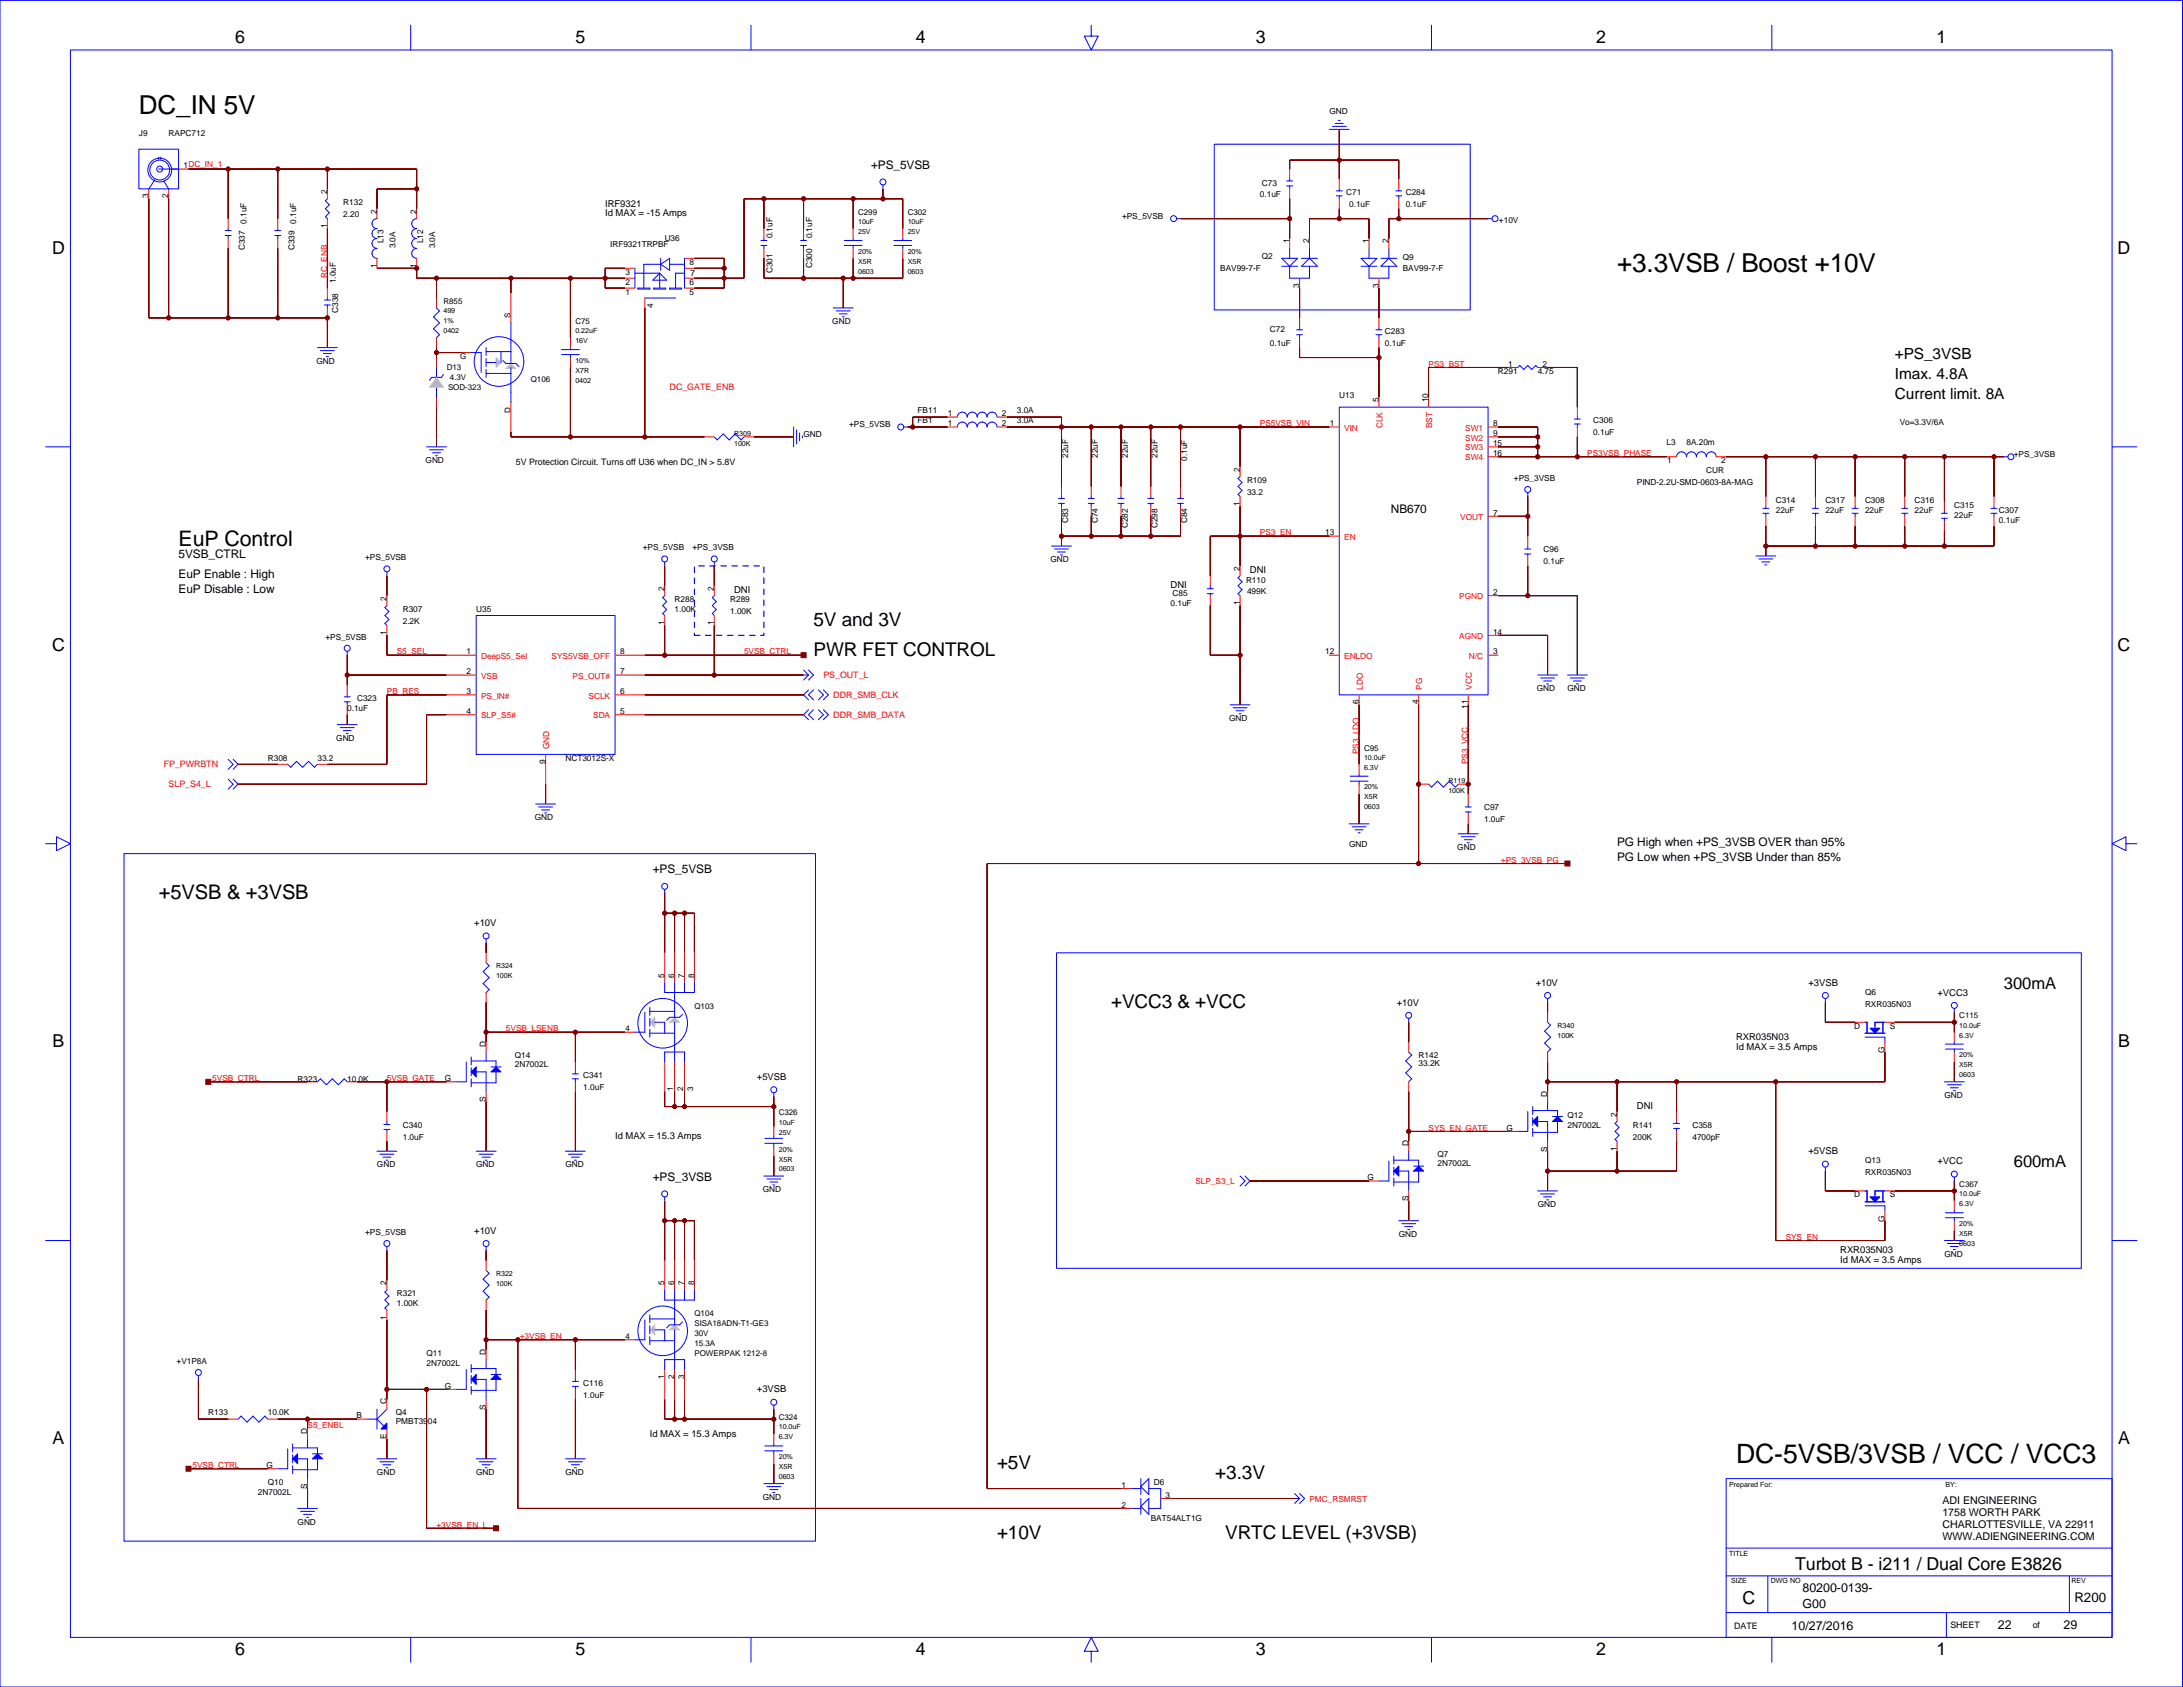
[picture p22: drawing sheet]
<svg xmlns="http://www.w3.org/2000/svg" width="559mm" height="432mm" viewBox="0 0 559 432" stroke-linecap="round" stroke-linejoin="round" font-family="sans-serif">
<defs><g id="words">
<text font-size="6.8" x="444.4" y="374.4">DC-5VSB/3VSB / VCC / VCC3</text>
<g font-size="6.7">
<text x="35.6" y="29.1">DC_IN 5V</text>
<text x="413.9" y="69.7">+3.3VSB / Boost +10V</text>
</g>
<text font-size="5.5" x="45.7" y="139.8">EuP Control</text>
<text font-size="5.2" x="40.6" y="230">+5VSB &amp; +3VSB</text>
<g font-size="4.9">
<text x="208.2" y="160.2">5V and 3V</text>
<text x="208.2" y="167.9">PWR FET CONTROL</text>
<text x="284.4" y="258">+VCC3 &amp; +VCC</text>
<text x="255.2" y="376.1">+5V</text>
<text x="311.1" y="378.6">+3.3V</text>
<text x="255.2" y="393.9">+10V</text>
<text x="313.6" y="393.9">VRTC LEVEL (+3VSB)</text>
</g>
<g font-size="4.6">
<text x="60.2" y="11.1">6</text>
<text x="147.3" y="11.1">5</text>
<text x="234.4" y="11.1">4</text>
<text x="321.5" y="11.1">3</text>
<text x="408.6" y="11.1">2</text>
<text x="495.7" y="11.1">1</text>
<text x="13.4" y="64.9">D</text>
<text x="542.1" y="64.9">D</text>
<text x="13.4" y="166.5">C</text>
<text x="542.1" y="166.5">C</text>
<text x="13.5" y="268.1">B</text>
<text x="542.2" y="268.1">B</text>
<text x="13.5" y="369.7">A</text>
<text x="542.2" y="369.7">A</text>
<text x="459.5" y="401.8">Turbot B - i211 / Dual Core E3826</text>
<text x="446.1" y="410.6">C</text>
<text x="60.2" y="423.5">6</text>
<text x="147.3" y="423.5">5</text>
<text x="234.4" y="423.5">4</text>
<text x="321.5" y="423.5">3</text>
<text x="408.6" y="423.5">2</text>
<text x="495.7" y="423.5">1</text>
</g>
<g font-size="4.2">
<text x="513" y="253.1">300mA</text>
<text x="515.5" y="298.8">600mA</text>
</g>
<g font-size="3.9">
<text x="485" y="91.9">+PS_3VSB</text>
<text x="485" y="97">Imax. 4.8A</text>
<text x="485" y="102">Current limit. 8A</text>
</g>
<text font-size="3.4" x="531" y="410">R200</text>
<g font-size="3.2">
<text x="461.4" y="407.5">80200-0139-</text>
<text x="461.4" y="411.5">G00</text>
<text x="458.6" y="417.1">10/27/2016</text>
<text x="511.4" y="416.9">22</text>
<text x="528.2" y="417">29</text>
</g>
<g font-size="3">
<text x="223" y="43.3">+PS_5VSB</text>
<text x="356" y="131.4">NB670</text>
<text x="45.7" y="142.9">5VSB_CTRL</text>
<text x="45.7" y="148">EuP Enable : High</text>
<text x="45.7" y="151.8">EuP Disable : Low</text>
<text x="413.9" y="220.3">PG Low when +PS_3VSB Under than 85%</text>
<text x="413.9" y="216.5">PG High when +PS_3VSB OVER than 95%</text>
<text x="167.1" y="223.6">+PS_5VSB</text>
<text x="167.1" y="302.3">+PS_3VSB</text>
</g>
<g font-size="2.7">
<text x="497.2" y="385">ADI ENGINEERING</text>
<text x="497.2" y="388">1758 WORTH PARK</text>
<text x="497.2" y="391.1">CHARLOTTESVILLE, VA 22911</text>
<text x="497.2" y="394.1">WWW.ADIENGINEERING.COM</text>
</g>
<g font-size="2.4">
<text x="154.9" y="52.9">IRF9321</text>
<text x="154.9" y="55.4">Id MAX = -15 Amps</text>
<text x="320" y="146.7">DNI</text>
<text x="187.9" y="151.7">DNI</text>
<text x="299.7" y="150.5">DNI</text>
<text x="121.4" y="237.1">+10V</text>
<text x="357.6" y="257.4">+10V</text>
<text x="393.1" y="252.3">+10V</text>
<text x="462.9" y="252.3">+3VSB</text>
<text x="495.9" y="254.8">+VCC3</text>
<text x="444.4" y="268.7">Id MAX = 3.5 Amps</text>
<text x="444.4" y="266.2">RXR035N03</text>
<text x="193.8" y="276.4">+5VSB</text>
<text x="419" y="283.8">DNI</text>
<text x="157.4" y="291.6">Id MAX = 15.3 Amps</text>
<text x="462.9" y="295.5">+5VSB</text>
<text x="495.9" y="298">+VCC</text>
<text x="121.4" y="315.8">+10V</text>
<text x="471.1" y="323.3">Id MAX = 3.5 Amps</text>
<text x="471.1" y="320.8">RXR035N03</text>
<text x="193.8" y="356.4">+3VSB</text>
<text x="166.3" y="367.8">Id MAX = 15.3 Amps</text>
</g>
<g font-size="2.3" fill="#f00">
<text x="171.4" y="99.9">DC_GATE_ENB</text>
<text x="210.8" y="173.5">PS_OUT_L</text>
<text x="213.3" y="178.6">DDR_SMB_CLK</text>
<text x="213.3" y="183.7">DDR_SMB_DATA</text>
<text x="41.9" y="196.4">FP_PWRBTN</text>
<text x="43.2" y="201.5">SLP_S4_L</text>
</g>
<g font-size="2.3">
<text x="132" y="118.9">5V Protection Circuit. Turns off U36 when DC_IN &gt; 5.8V</text>
<text x="443.9" y="417.1">DATE</text>
<text x="499.3" y="416.8">SHEET</text>
<text x="520.3" y="416.8">of</text>
</g>
<g font-size="2.1">
<text x="340.3" y="29.1">GND</text>
<text x="35.6" y="34.7">J9</text>
<text x="43.2" y="34.7">RAPC712</text>
<text x="47" y="43">1DC_IN_1</text>
<text x="323" y="47.7">C73</text>
<text x="38" y="50.8" transform="rotate(-90 38 50.8)">3</text>
<text x="43.1" y="50.8" transform="rotate(-90 43.1 50.8)">2</text>
<text x="83.7" y="49.6" transform="rotate(-90 83.7 49.6)">2</text>
<text x="87.9" y="52.5">R132</text>
<text x="322.5" y="50.4">0.1uF</text>
<text x="344.6" y="49.9">C71</text>
<text x="345.4" y="52.9">0.1uF</text>
<text x="359.8" y="53">0.1uF</text>
<text x="359.8" y="49.9">C284</text>
<text x="63.1" y="57.2" transform="rotate(-90 63.1 57.2)">0.1uF</text>
<text x="75.8" y="57.2" transform="rotate(-90 75.8 57.2)">0.1uF</text>
<text x="83.7" y="58.4" transform="rotate(-90 83.7 58.4)">1</text>
<text x="87.9" y="55.5">2.20</text>
<text x="96.4" y="54.7" transform="rotate(-90 96.4 54.7)">2</text>
<text x="106.6" y="54.7" transform="rotate(-90 106.6 54.7)">2</text>
<text x="287.2" y="56">+PS_5VSB</text>
<text x="383.7" y="57.1">+10V</text>
<text x="62.7" y="64.1" transform="rotate(-90 62.7 64.1)">C337</text>
<text x="75.3" y="64.1" transform="rotate(-90 75.3 64.1)">C339</text>
<text x="98.2" y="62.3" transform="rotate(-90 98.2 62.3)">L13</text>
<text x="101.2" y="63.6" transform="rotate(-90 101.2 63.6)">3.0A</text>
<text x="108.4" y="62.3" transform="rotate(-90 108.4 62.3)">L12</text>
<text x="111.4" y="63.6" transform="rotate(-90 111.4 63.6)">3.0A</text>
<text x="156.2" y="63.2">IRF9321TRPBF</text>
<text x="170.1" y="61.7">U36</text>
<text x="197.7" y="61" transform="rotate(-90 197.7 61)">0.1uF</text>
<text x="207.9" y="61" transform="rotate(-90 207.9 61)">0.1uF</text>
<text x="330.1" y="62.3" transform="rotate(-90 330.1 62.3)">1</text>
<text x="335.1" y="62.3" transform="rotate(-90 335.1 62.3)">2</text>
<text x="350.4" y="62.3" transform="rotate(-90 350.4 62.3)">1</text>
<text x="355.4" y="62.3" transform="rotate(-90 355.4 62.3)">2</text>
<text x="96.4" y="68.6" transform="rotate(-90 96.4 68.6)">1</text>
<text x="106.6" y="68.6" transform="rotate(-90 106.6 68.6)">1</text>
<text x="160.1" y="70.3">3</text>
<text x="176.5" y="67.8">8</text>
<text x="176.7" y="70.6">7</text>
<text x="197.7" y="69.9" transform="rotate(-90 197.7 69.9)">C301</text>
<text x="207.9" y="68.7" transform="rotate(-90 207.9 68.7)">C300</text>
<text x="312.3" y="69.3">BAV99-7-F</text>
<text x="323" y="66.3">Q2</text>
<text x="359.1" y="69.3">BAV99-7-F</text>
<text x="359.1" y="66.5">Q9</text>
<text x="86" y="72.5" transform="rotate(-90 86 72.5)">1.0uF</text>
<text x="160.1" y="75.4">1</text>
<text x="160.1" y="72.8">2</text>
<text x="176.5" y="72.8">6</text>
<text x="176.5" y="75.4">5</text>
<text x="332.6" y="73.6" transform="rotate(-90 332.6 73.6)">3</text>
<text x="352.9" y="73.6" transform="rotate(-90 352.9 73.6)">3</text>
<text x="86.5" y="80.1" transform="rotate(-90 86.5 80.1)">C338</text>
<text x="167.2" y="78.7" transform="rotate(-90 167.2 78.7)">4</text>
<text x="213.1" y="83">GND</text>
<text x="325" y="88.5">0.1uF</text>
<text x="325" y="85">C72</text>
<text x="354.5" y="88.5">0.1uF</text>
<text x="354.5" y="85.5">C283</text>
<text x="81" y="93.1">GND</text>
<text x="383.5" y="95.6">R291</text>
<text x="386.1" y="93.9">1</text>
<text x="393.6" y="95.6">4.75</text>
<text x="394.9" y="93.9">2</text>
<text x="342.8" y="102">U13</text>
<text x="234.9" y="105.8">FB11</text>
<text x="242.6" y="106.6">1</text>
<text x="256.5" y="106.6">2</text>
<text x="260.3" y="105.8">3.0A</text>
<text x="352.9" y="102.9" transform="rotate(-90 352.9 102.9)">5</text>
<text x="365.6" y="102.9" transform="rotate(-90 365.6 102.9)">10</text>
<text x="205.7" y="111.9">GND</text>
<text x="217.4" y="109.4">+PS_5VSB</text>
<text x="234.9" y="108.3">FB1</text>
<text x="242.6" y="109.1">1</text>
<text x="256.5" y="109.1">2</text>
<text x="260.3" y="108.3">3.0A</text>
<text x="340.4" y="109.1">1</text>
<text x="382.2" y="111.6">9</text>
<text x="382.2" y="109.1">8</text>
<text x="407.8" y="111.4">0.1uF</text>
<text x="407.8" y="108.3">C306</text>
<text x="426.6" y="113.9">L3</text>
<text x="431.7" y="113.9">8A.20m</text>
<text x="486.3" y="108.8">Vo=3.3V/6A</text>
<text x="108.9" y="118.5">GND</text>
<text x="273.4" y="117.2" transform="rotate(-90 273.4 117.2)">22uF</text>
<text x="281" y="117.2" transform="rotate(-90 281 117.2)">22uF</text>
<text x="288.7" y="117.2" transform="rotate(-90 288.7 117.2)">22uF</text>
<text x="296.3" y="117.2" transform="rotate(-90 296.3 117.2)">22uF</text>
<text x="303.9" y="117.9" transform="rotate(-90 303.9 117.9)">0.1uF</text>
<text x="382.2" y="114.2">15</text>
<text x="382.2" y="116.7">16</text>
<text x="426.7" y="118.5">1</text>
<text x="440.6" y="118.5">2</text>
<text x="515.5" y="117">+PS_3VSB</text>
<text x="317.4" y="120.7" transform="rotate(-90 317.4 120.7)">2</text>
<text x="319.2" y="123.6">R109</text>
<text x="387.5" y="123.1">+PS_3VSB</text>
<text x="419" y="124">PIND-2.2U-SMD-0603-8A-MAG</text>
<text x="436.8" y="121">CUR</text>
<text x="317.4" y="129.5" transform="rotate(-90 317.4 129.5)">1</text>
<text x="319.2" y="126.6">33.2</text>
<text x="382.2" y="132">7</text>
<text x="454.6" y="131.2">22uF</text>
<text x="454.6" y="128.7">C314</text>
<text x="467.3" y="131.2">22uF</text>
<text x="467.3" y="128.7">C317</text>
<text x="477.4" y="131.2">22uF</text>
<text x="477.4" y="128.7">C308</text>
<text x="490.1" y="131.2">22uF</text>
<text x="490.1" y="128.7">C316</text>
<text x="500.3" y="129.9">C315</text>
<text x="511.7" y="131.2">C307</text>
<text x="273.4" y="133.9" transform="rotate(-90 273.4 133.9)">C83</text>
<text x="281" y="133.9" transform="rotate(-90 281 133.9)">C74</text>
<text x="288.7" y="135.2" transform="rotate(-90 288.7 135.2)">C282</text>
<text x="296.3" y="135.2" transform="rotate(-90 296.3 135.2)">C298</text>
<text x="303.9" y="133.9" transform="rotate(-90 303.9 133.9)">C84</text>
<text x="339.2" y="137">13</text>
<text x="500.3" y="132.5">22uF</text>
<text x="511.7" y="133.7">0.1uF</text>
<text x="93.5" y="143.4">+PS_5VSB</text>
<text x="164.6" y="140.8">+PS_5VSB</text>
<text x="177.3" y="140.8">+PS_3VSB</text>
<text x="268.9" y="143.9">GND</text>
<text x="395.1" y="141.4">C96</text>
<text x="317.4" y="146.1" transform="rotate(-90 317.4 146.1)">2</text>
<text x="319" y="149.2">R110</text>
<text x="395.1" y="144.4">0.1uF</text>
<text x="99" y="153.7" transform="rotate(-90 99 153.7)">2</text>
<text x="170.1" y="151.2" transform="rotate(-90 170.1 151.2)">2</text>
<text x="172.7" y="154.1">R288</text>
<text x="182.8" y="151.2" transform="rotate(-90 182.8 151.2)">2</text>
<text x="186.9" y="154.1">R289</text>
<text x="299.7" y="155.2">0.1uF</text>
<text x="300.2" y="152.6">C85</text>
<text x="317.4" y="154.9" transform="rotate(-90 317.4 154.9)">1</text>
<text x="319.2" y="152">499K</text>
<text x="382.2" y="152.3">2</text>
<text x="103.1" y="159.6">2.2K</text>
<text x="103.1" y="156.6">R307</text>
<text x="121.9" y="156.6">U35</text>
<text x="170.1" y="160" transform="rotate(-90 170.1 160)">1</text>
<text x="172.7" y="156.6">1.00K</text>
<text x="182.8" y="160" transform="rotate(-90 182.8 160)">1</text>
<text x="186.9" y="157.1">1.00K</text>
<text x="83.3" y="163.7">+PS_5VSB</text>
<text x="99" y="162.5" transform="rotate(-90 99 162.5)">1</text>
<text x="119.5" y="167.5">1</text>
<text x="158.7" y="167.5">8</text>
<text x="339.2" y="167.5">12</text>
<text x="382.2" y="162.4">14</text>
<text x="382.2" y="167.5">3</text>
<text x="119.5" y="172.6">2</text>
<text x="158.7" y="172.6">7</text>
<text x="91.4" y="179.4">C323</text>
<text x="119.5" y="177.7">3</text>
<text x="158.7" y="177.7">6</text>
<text x="393.4" y="176.9">GND</text>
<text x="401.2" y="176.9">GND</text>
<text x="88.9" y="182">0.1uF</text>
<text x="119.5" y="182.7">4</text>
<text x="158.7" y="182.7">5</text>
<text x="314.6" y="184.5">GND</text>
<text x="347.8" y="180.3" transform="rotate(-90 347.8 180.3)">6</text>
<text x="363.1" y="180.3" transform="rotate(-90 363.1 180.3)">4</text>
<text x="375.8" y="181.5" transform="rotate(-90 375.8 181.5)">11</text>
<text x="86.1" y="189.6">GND</text>
<text x="68.6" y="194.7">R308</text>
<text x="81.3" y="194.7">33.2</text>
<text x="139.6" y="195.5" transform="rotate(-90 139.6 195.5)">9</text>
<text x="144.7" y="194.7">NCT3012S-X</text>
<text x="136.9" y="209.9">GND</text>
<text x="379.9" y="207.4">C97</text>
<text x="379.9" y="210.4">1.0uF</text>
<text x="345.4" y="216.7">GND</text>
<text x="373" y="217.5">GND</text>
<text x="477.4" y="257.7">RXR035N03</text>
<text x="477.4" y="254.6">Q6</text>
<text x="474.6" y="263.3">D</text>
<text x="483.8" y="263.3">S</text>
<text x="124.4" y="268" transform="rotate(-90 124.4 268)">D</text>
<text x="482.4" y="269.6" transform="rotate(-90 482.4 269.6)">G</text>
<text x="131.8" y="273.2">2N7002L</text>
<text x="131.8" y="270.9">Q14</text>
<text x="149.3" y="275.9">C341</text>
<text x="363.1" y="272.9">33.2K</text>
<text x="363.1" y="270.9">R142</text>
<text x="76.2" y="277.1">R323</text>
<text x="88.9" y="277.1">10.0K</text>
<text x="113.9" y="276.7">G</text>
<text x="149.3" y="279">1.0uF</text>
<text x="396.1" y="280.7" transform="rotate(-90 396.1 280.7)">D</text>
<text x="497.7" y="281">GND</text>
<text x="124.4" y="282.1" transform="rotate(-90 124.4 282.1)">S</text>
<text x="401.2" y="286.1">Q12</text>
<text x="413.9" y="285.8" transform="rotate(-90 413.9 285.8)">2</text>
<text x="103.1" y="291.7">1.0uF</text>
<text x="103.1" y="288.6">C340</text>
<text x="360.5" y="293.4" transform="rotate(-90 360.5 293.4)">D</text>
<text x="385.6" y="289.4">G</text>
<text x="401.2" y="288.6">2N7002L</text>
<text x="418" y="291.7">200K</text>
<text x="418" y="288.6">R141</text>
<text x="433.2" y="291.7">4700pF</text>
<text x="433.2" y="288.6">C358</text>
<text x="96.5" y="298.8">GND</text>
<text x="121.9" y="298.8">GND</text>
<text x="144.7" y="298.8">GND</text>
<text x="368" y="298.5">2N7002L</text>
<text x="368" y="296.3">Q7</text>
<text x="396.1" y="294.8" transform="rotate(-90 396.1 294.8)">S</text>
<text x="413.9" y="294.6" transform="rotate(-90 413.9 294.6)">1</text>
<text x="477.4" y="297.8">Q13</text>
<text x="195.3" y="305.1">GND</text>
<text x="350.1" y="302.1">G</text>
<text x="477.4" y="300.8">RXR035N03</text>
<text x="360.5" y="307.5" transform="rotate(-90 360.5 307.5)">S</text>
<text x="393.6" y="309">GND</text>
<text x="474.6" y="306.4">D</text>
<text x="483.8" y="306.4">S</text>
<text x="93.5" y="316.1">+PS_5VSB</text>
<text x="358.1" y="316.6">GND</text>
<text x="482.4" y="312.8" transform="rotate(-90 482.4 312.8)">G</text>
<text x="497.7" y="321.7">GND</text>
<text x="99" y="329" transform="rotate(-90 99 329)">2</text>
<text x="101.6" y="334.4">1.00K</text>
<text x="101.6" y="331.8">R321</text>
<text x="99" y="337.7" transform="rotate(-90 99 337.7)">1</text>
<text x="109.2" y="347.1">Q11</text>
<text x="124.4" y="346.7" transform="rotate(-90 124.4 346.7)">D</text>
<text x="45.2" y="349.1">+V1P8A</text>
<text x="109.2" y="349.6">2N7002L</text>
<text x="99" y="359.4" transform="rotate(-90 99 359.4)">C</text>
<text x="113.9" y="355.4">G</text>
<text x="149.3" y="357.7">1.0uF</text>
<text x="149.3" y="354.7">C116</text>
<text x="53.3" y="362.3">R133</text>
<text x="68.6" y="362.3">10.0K</text>
<text x="91.3" y="363">B</text>
<text x="101.3" y="364.6">PMBT3904</text>
<text x="101.3" y="362.3">Q4</text>
<text x="124.4" y="360.8" transform="rotate(-90 124.4 360.8)">S</text>
<text x="78.7" y="367" transform="rotate(-90 78.7 367)">D</text>
<text x="99" y="368.4" transform="rotate(-90 99 368.4)">E</text>
<text x="68.2" y="375.7">G</text>
<text x="96.5" y="377.5">GND</text>
<text x="121.9" y="377.5">GND</text>
<text x="144.7" y="377.5">GND</text>
<text x="66" y="382.6">2N7002L</text>
<text x="68.6" y="380.1">Q10</text>
<text x="78.7" y="381.1" transform="rotate(-90 78.7 381.1)">S</text>
<text x="195.3" y="383.9">GND</text>
<text x="287.1" y="380.8">1</text>
<text x="295.3" y="380.1">D6</text>
<text x="298.4" y="383.4">3</text>
<text x="287.1" y="385.9">2</text>
<text x="294.6" y="389.4">BAT54ALT1G</text>
<text x="76.2" y="390.2">GND</text>
</g>
<g font-size="2.1" fill="#f00">
<text x="83.7" y="71.2" transform="rotate(-90 83.7 71.2)">RC_ENB</text>
<text x="365.7" y="93.9">PS3_BST</text>
<text x="322.5" y="109.1">PS5VSB_VIN</text>
<text x="344.1" y="110.2">VIN</text>
<text x="353.9" y="109.6" transform="rotate(-90 353.9 109.6)">CLK</text>
<text x="366.6" y="109.6" transform="rotate(-90 366.6 109.6)">BST</text>
<text x="375.1" y="110.2">SW1</text>
<text x="375.1" y="112.8">SW2</text>
<text x="375.1" y="117.8">SW4</text>
<text x="375.1" y="115.3">SW3</text>
<text x="406.3" y="116.7">PS3VSB_PHASE</text>
<text x="322.5" y="137">PS3_EN</text>
<text x="373.8" y="133.1">VOUT</text>
<text x="344.1" y="138.2">EN</text>
<text x="373.6" y="153.4">PGND</text>
<text x="101.6" y="167.5">S5_SEL</text>
<text x="190.5" y="167.5">5VSB_CTRL</text>
<text x="373.6" y="163.6">AGND</text>
<text x="123.2" y="168.6">DeepS5_Sel</text>
<text x="123.2" y="173.7">VSB</text>
<text x="141.2" y="168.6">SYS5VSB_OFF</text>
<text x="146.6" y="173.7">PS_OUT#</text>
<text x="344.1" y="168.6">ENLDO</text>
<text x="376" y="168.6">N/C</text>
<text x="99" y="177.7">PB_RES</text>
<text x="123.2" y="178.8">PS_IN#</text>
<text x="150.7" y="178.8">SCLK</text>
<text x="348.8" y="176.6" transform="rotate(-90 348.8 176.6)">LDO</text>
<text x="364.1" y="176.6" transform="rotate(-90 364.1 176.6)">PG</text>
<text x="376.8" y="176.6" transform="rotate(-90 376.8 176.6)">VCC</text>
<text x="123.2" y="183.9">SLP_S5#</text>
<text x="151.8" y="183.9">SDA</text>
<text x="140.6" y="191.8" transform="rotate(-90 140.6 191.8)">GND</text>
<text x="347.8" y="193.1" transform="rotate(-90 347.8 193.1)">PS3_LDO</text>
<text x="375.8" y="195.6" transform="rotate(-90 375.8 195.6)">PS3_VCC</text>
<text x="384.2" y="220.8">+PS_3VSB_PG</text>
<text x="129.5" y="264">5VSB_LSENB</text>
<text x="54.3" y="276.7">5VSB_CTRL</text>
<text x="99" y="276.7">5VSB_GATE</text>
<text x="365.7" y="289.4">SYS_EN_GATE</text>
<text x="306" y="303.1">SLP_S3_L</text>
<text x="457.1" y="317.3">SYS_EN</text>
<text x="133.1" y="342.7">+3VSB_EN</text>
<text x="78.7" y="365.6">S5_ENBL</text>
<text x="49.3" y="375.7">5VSB_CTRL</text>
<text x="335.2" y="384.3">PMC_RSMRST</text>
<text x="111.7" y="391">+3VSB_EN_L</text>
</g>
<g font-size="2">
<text x="219.7" y="55">C299</text>
<text x="232.4" y="55">C302</text>
<text x="113.5" y="77.8">R855</text>
<text x="130.7" y="81.4" transform="rotate(-90 130.7 81.4)">S</text>
<text x="147.3" y="82.9">C75</text>
<text x="114.4" y="94.6">D13</text>
<text x="117.8" y="91.8">G</text>
<text x="114.7" y="99.7">SOD-323</text>
<text x="115.2" y="97.2">4.3V</text>
<text x="135.9" y="97.7">Q106</text>
<text x="130.7" y="105.7" transform="rotate(-90 130.7 105.7)">D</text>
<text x="349.2" y="192.1">C95</text>
<text x="170" y="250.2" transform="rotate(-90 170 250.2)">5</text>
<text x="172.6" y="250.2" transform="rotate(-90 172.6 250.2)">6</text>
<text x="175.1" y="250.2" transform="rotate(-90 175.1 250.2)">7</text>
<text x="177.7" y="250.2" transform="rotate(-90 177.7 250.2)">8</text>
<text x="160.1" y="264">4</text>
<text x="177.8" y="258.1">Q103</text>
<text x="501.5" y="260.7">C115</text>
<text x="172.3" y="279.3" transform="rotate(-90 172.3 279.3)">1</text>
<text x="174.9" y="279.3" transform="rotate(-90 174.9 279.3)">2</text>
<text x="177.4" y="279.3" transform="rotate(-90 177.4 279.3)">3</text>
<text x="199.3" y="285.3">C326</text>
<text x="501.5" y="303.9">C367</text>
<text x="170" y="329" transform="rotate(-90 170 329)">5</text>
<text x="172.6" y="329" transform="rotate(-90 172.6 329)">6</text>
<text x="175.1" y="329" transform="rotate(-90 175.1 329)">7</text>
<text x="177.7" y="329" transform="rotate(-90 177.7 329)">8</text>
<text x="177.8" y="336.9">Q104</text>
<text x="177.8" y="339.4">SISA18ADN-T1-GE3</text>
<text x="177.8" y="341.9">30V</text>
<text x="160.1" y="342.7">4</text>
<text x="177.8" y="347">POWERPAK 1212-8</text>
<text x="177.8" y="344.5">15.3A</text>
<text x="170" y="352.9" transform="rotate(-90 170 352.9)">1</text>
<text x="172.6" y="352.9" transform="rotate(-90 172.6 352.9)">2</text>
<text x="175.1" y="352.9" transform="rotate(-90 175.1 352.9)">3</text>
<text x="199.3" y="363.5">C324</text>
</g>
<g font-size="1.8">
<text x="219.7" y="57.3">10uF</text>
<text x="219.7" y="59.9">25V</text>
<text x="232.4" y="57.3">10uF</text>
<text x="232.4" y="59.9">25V</text>
<text x="219.7" y="64.9">20%</text>
<text x="232.4" y="64.9">20%</text>
<text x="219.7" y="70">0603</text>
<text x="219.7" y="67.5">X5R</text>
<text x="232.4" y="70">0603</text>
<text x="232.4" y="67.5">X5R</text>
<text x="113.5" y="80.2">499</text>
<text x="113.5" y="82.7">1%</text>
<text x="113.5" y="85.3">0402</text>
<text x="147.3" y="85.3">0.22uF</text>
<text x="147.3" y="87.8">16V</text>
<text x="147.3" y="92.9">10%</text>
<text x="147.3" y="95.4">X7R</text>
<text x="147.3" y="98">0402</text>
<text x="187.9" y="111.6">R309</text>
<text x="187.9" y="114.2">100K</text>
<text x="349.2" y="194.5">10.0uF</text>
<text x="349.2" y="197">6.3V</text>
<text x="349.2" y="202.1">20%</text>
<text x="370.8" y="203">100K</text>
<text x="370.8" y="200.5">R119</text>
<text x="349.2" y="207.2">0603</text>
<text x="349.2" y="204.6">X5R</text>
<text x="127" y="250.3">100K</text>
<text x="127" y="247.8">R324</text>
<text x="398.7" y="263">R340</text>
<text x="501.5" y="263">10.0uF</text>
<text x="398.7" y="265.6">100K</text>
<text x="501.5" y="265.6">6.3V</text>
<text x="501.5" y="275.7">0603</text>
<text x="501.5" y="270.6">20%</text>
<text x="501.5" y="273.2">X5R</text>
<text x="199.3" y="287.9">10uF</text>
<text x="199.3" y="290.4">25V</text>
<text x="199.3" y="299.8">0603</text>
<text x="199.3" y="294.8">20%</text>
<text x="199.3" y="297.3">X5R</text>
<text x="501.5" y="306.2">10.0uF</text>
<text x="501.5" y="308.7">6.3V</text>
<text x="501.5" y="313.8">20%</text>
<text x="501.5" y="316.4">X5R</text>
<text x="501.5" y="318.9">0603</text>
<text x="127" y="329">100K</text>
<text x="127" y="326.5">R322</text>
<text x="199.3" y="365.9">10.0uF</text>
<text x="199.3" y="368.4">6.3V</text>
<text x="199.3" y="373.5">20%</text>
<text x="199.3" y="376">X5R</text>
<text x="199.3" y="378.6">0603</text>
<text x="442.6" y="380.6">Prepared For:</text>
<text x="498" y="380.6">BY:</text>
<text x="442.6" y="398.4">TITLE</text>
<text x="443.1" y="405.2">SIZE</text>
<text x="453.3" y="405.2">DWG NO</text>
<text x="530.2" y="405.2">REV</text>
</g>
</g></defs>
<g fill="none" stroke="#00f" stroke-width=".26">
<path d="M0 .1h558.7v431.7h-558.7zM18 12.8h522.6v406.3h-522.6zM105.1 6.4v6.4M192.2 6.4v6.4M279.3 6.4v2.8h1.8l-1.8 3.6-1.7-3.6h1.7M366.4 6.4v6.4M453.5 6.4v6.4M35.6 38.2h10.1v10.1h-10.1zM310.8 36.9h65.5v42.4h-65.5zM340.3 33.1h5.1M341 32.3h3.6M341.8 31.6h2"/>
<path d="M342.6 30.8h.5M39.6 46.1l-1.5 2.2M40.6 40.2v.5M40.6 43.3h5.1M41.1 40.2v.5M41.9 46.3l1.3 2M57.6 59h1.6M58.4 58.5v.5M70.3 59h1.6M71.1 58.5v.5M83.8 50.9l-.5 .5 1 1-1 1 1 1-1 1.1 .5 .5M96.5 56a1.27 1.27 0 0 0-1.3 1.2 1.27 1.27 0 0 0 1.3 1.3 1.27 1.27 0 0 0-1.3 1.3 1.27 1.27 0 0 0 1.3 1.2 1.27 1.27 0 0 0-1.3 1.3 1.27 1.27 0 0 0 1.3 1.3 1.27 1.27 0 0 0-1.3 1.3 1.27 1.27 0 0 0 1.3 1.2"/>
<path d="M106.7 56a1.27 1.27 0 0 0-1.3 1.2 1.27 1.27 0 0 0 1.3 1.3 1.27 1.27 0 0 0-1.3 1.3 1.27 1.27 0 0 0 1.3 1.2 1.27 1.27 0 0 0-1.3 1.3 1.27 1.27 0 0 0 1.3 1.3 1.27 1.27 0 0 0-1.3 1.3 1.27 1.27 0 0 0 1.3 1.2M226 47.3v1M301.2 56h1M329.4 47.6h1.5M329.4 46.3h1.5M330.1 45.8v.5M330.1 47.6v.7M342.1 50.1h1.5M342.1 48.9h1.5M342.8 48.3v.6M342.8 50.1v.8M357.3 50.1h1.5"/>
<path d="M357.3 48.9h1.5M358.1 48.3v.6M358.1 50.1v.8M380.9 56h1M57.6 60.3h1.6M58.4 60.3v.7M70.3 60.3h1.6M71.1 60.3v.7M83 78.1h1.6M83 76.8h1.6M83.8 76.3v.5M83.8 78.1v.7"/>
<path d="M111.7 78.8l.8 .8-1.5 1.5 1.5 1.5-1.5 1.6 1.5 1.5-.8 .7M162.5 69.9h6.4M162.5 68.7v5M163.3 73.7h3v.3h-3zM165.1 76.3h7.8M167.1 71.7l1.8-1.8 1.7 1.8zM167.3 73.7h3.1v.3h-3.1zM168.9 69.9v3.8M169.1 67.6l2.3-1.5v3.1zM169.1 67.6h-4.3v6.1M169.1 66.1v3.1M171.4 73.7h3.1v.3h-3.1z"/>
<path d="M171.4 67.6h3.8M175.2 69.9h-2.3v3.8M175.2 66.1v7.6M194.8 62.8h1.5M194.8 61.6h1.5M195.5 61v.6M195.5 62.8v.8M204.9 62.8h1.6M204.9 61.6h1.6M205.7 61v.6M205.7 62.8v.8M213.3 78.8h5.1"/>
<path d="M214.1 79.6h3.5M216.1 62.8h4.6M216.1 61.6h4.6M218.4 61v.6M218.4 62.8v.8M228.8 62.8h4.6M228.8 61.6h4.6M231.1 61v.6M231.1 62.8v.8M328.1 66.1h4.1l-2.1 2.1zM328.1 68.2h4.1M330.1 63.6v2.5"/>
<path d="M330.1 68.2v3h5.1v-3M333.2 66.1h4M333.2 68.2l2-2.1 2 2.1zM335.2 63.6v2.5M348.4 66.1h4.1l-2.1 2.1zM348.4 68.2h4.1M350.4 68.2v3h5.1v-3M350.4 63.6v2.5M353.5 66.1h4.1M355.5 63.6v2.5M355.5 66.1l2.1 2.1h-4.1zM81.3 89h5"/>
<path d="M82 89.7h3.6M82.8 90.5h2M83.5 91.3h.6M111.7 94.1v2.5M111.7 99.1v2.6M113.5 95.8l-.5 .8h-2.5l-.5 .8M120.6 90.2h2.6v5.1M124.4 89v2M124.4 91.8v2M124.4 94.6v2M124.4 90h6.4M124.4 95.6h6.4"/>
<path d="M124.4 92.8h2.6M128.2 90v2.8M128.7 92.3l.8 .7h2.6l.7 .8M130.8 82.6v10.2M130.8 94.1v8.8M143.7 90.8h4.6M143.7 89.5h4.6M146 89v.5M146 90.8v.7M214.8 80.3h2.1M215.6 81.1h.5M331.9 85.7h1.5"/>
<path d="M331.9 84.4h1.5M332.7 83.9v.5M332.7 85.7v.7M352.2 85.7h1.5M352.2 84.4h1.5M353 83.9v.5M353 85.7v.7M388.5 94.1l.5-.6 1.1 1.1 1-1.1 1 1.1 1-1.1 .5 .6M11.7 114.4h6.3M109.2 114.4h5.1M110 115.1h3.5M110.7 115.9h2.1"/>
<path d="M111.5 116.7h.5M182.8 111.8l.8 .8 1.5-1.5 1.5 1.5 1.6-1.5 1.5 1.5 .8-.8M203.2 109.3v5.1M203.9 110.1v3.5M204.7 110.8v2M205.4 111.6v.5M231.3 109.3h1.1M245.1 109.3a1.27 1.27 0 0 1 1.2-1.3 1.27 1.27 0 0 1 1.3 1.3 1.27 1.27 0 0 1 1.3-1.3 1.27 1.27 0 0 1 1.2 1.3 1.27 1.27 0 0 1 1.3-1.3 1.27 1.27 0 0 1 1.3 1.3 1.27 1.27 0 0 1 1.2-1.3 1.27 1.27 0 0 1 1.3 1.3M245.1 106.8a1.27 1.27 0 0 1 1.2-1.3 1.27 1.27 0 0 1 1.3 1.3 1.27 1.27 0 0 1 1.3-1.3 1.27 1.27 0 0 1 1.2 1.3 1.27 1.27 0 0 1 1.3-1.3 1.27 1.27 0 0 1 1.3 1.3 1.27 1.27 0 0 1 1.2-1.3 1.27 1.27 0 0 1 1.3 1.3M342.8 104.2h38.1v73.7h-38.1zM403 108.5h1.5M403 107.3h1.5"/>
<path d="M403.8 106.8v.5M403.8 108.5v.8M429.2 116.9a1.27 1.27 0 0 1 1.2-1.3 1.27 1.27 0 0 1 1.3 1.3 1.27 1.27 0 0 1 1.3-1.3 1.27 1.27 0 0 1 1.2 1.3 1.27 1.27 0 0 1 1.3-1.3 1.27 1.27 0 0 1 1.3 1.3 1.27 1.27 0 0 1 1.3-1.3 1.27 1.27 0 0 1 1.2 1.3M513 116.9h1M540.6 114.4h6.4M269.2 139.8h5.1M271 128.8h1.5M271 127.6h1.5M271.7 127.1v.5M271.7 128.8v.8M278.6 128.8h1.5M278.6 127.6h1.5"/>
<path d="M279.3 127.1v.5M279.3 128.8v.8M286.2 128.8h1.5M286.2 127.6h1.5M287 127.1v.5M287 128.8v.8M293.8 128.8h1.5M293.8 127.6h1.5M294.6 127.1v.5M294.6 128.8v.8M301.4 128.8h1.6M301.4 127.6h1.6"/>
<path d="M302.2 127.1v.5M302.2 128.8v.8M317.4 122l-.5 .5 1 1-1 1 1 1-1 1.1 .5 .5M391.1 126.1v1M391.1 139.8v.7M451.3 131.4h1.5M451.3 130.1h1.5M452 129.6v.5M452 131.4v.7M464 131.4h1.5M464 130.1h1.5M464.7 129.6v.5"/>
<path d="M464.7 131.4v.7M474.1 131.4h1.5M474.1 130.1h1.5M474.9 129.6v.5M474.9 131.4v.7M486.8 131.4h1.5M486.8 130.1h1.5M487.6 129.6v.5M487.6 131.4v.7M497 131.4h1.5M497 132.7h1.5M497.7 130.9v.5"/>
<path d="M497.7 132.7v.7M509.7 131.4h1.5M509.7 130.1h1.5M510.4 129.6v.5M510.4 131.4v.7M99 155l-.5 .5 1 1-1 1 1 1.1-1 1 .5 .5M99 146.4v1M121.9 157.5h35.5v35.6h-35.5zM170.1 152.5l-.5 .5 1 1-1 1 1 1-1 1 .5 .5M170.1 143.8v1M182.8 152.5l-.5 .5 1 1-1 1 1 1-1 1 .5 .5M182.8 143.8v1"/>
<path d="M269.9 140.5h3.6M270.7 141.3h2M271.5 142.1h.5M309 150.7h1.6M309 152h1.6M309.8 149.9v.8M309.8 152v.5M317.4 147.4l-.5 .5 1 1-1 1 1 1-1 1.1 .5 .5M390.3 140.5h1.5M390.3 141.8h1.5M391.1 141.8v.5M449.5 142.3h5.1"/>
<path d="M450.2 143.1h3.6M451 143.8h2M451.8 144.6h.5M88.1 179.6h1.5M88.1 178.4h1.5M88.9 166.7v1M88.9 177.9v.5M88.9 179.6v.8M205.7 172.8h1.3M205.7 171.5l1.3 1.3M207 176.6l-1.3 1.3 1.3 1.2M207 172.8l-1.3 1.2"/>
<path d="M207 171.5l1.2 1.3-1.2 1.2M208.2 176.6l-1.2 1.3 1.2 1.2M209.5 176.6l1.3 1.3-1.3 1.2M210.8 176.6l1.2 1.3-1.2 1.2M393.6 172.8h5.1M394.4 173.5h3.5M395.1 174.3h2.1M395.9 175.1h.5M401.2 172.8h5.1M402 173.5h3.5M402.8 174.3h2M403.5 175.1h.5"/>
<path d="M58.4 194.4l1.3 1.2-1.3 1.3M58.4 199.4l1.3 1.3-1.3 1.3M59.7 194.4l1.2 1.2-1.2 1.3M59.7 199.4l1.2 1.3-1.2 1.3M73.6 195.6l.8 .8 1.5-1.5 1.6 1.5 1.5-1.5 1.5 1.5 .8-.8M86.3 185.5h5.1M87.1 186.2h3.6M87.9 187h2M88.6 187.8h.5M207 181.7l-1.3 1.2 1.3 1.3M208.2 181.7l-1.2 1.2 1.2 1.3M209.5 181.7l1.3 1.2-1.3 1.3"/>
<path d="M210.8 181.7l1.2 1.2-1.2 1.3M314.9 180.4h5.1M315.7 181.2h3.5M316.4 181.9h2M317.2 182.7h.5M345.6 200h4.6M345.6 198.7h4.6M347.9 198.2v.5M347.9 200v.7M11.7 215.9h2.8v-1.7l3.5 1.7-3.5 1.8v-1.8M31.7 218.5h177v176h-177zM137.1 205.8h5.1"/>
<path d="M137.9 206.6h3.5M138.7 207.3h2M139.4 208.1h.5M345.4 210.9h5M346.1 211.6h3.6M346.9 212.4h2M347.6 213.2h.6M365.7 200.7l.7 .8 1.6-1.5 1.5 1.5 1.5-1.5 1.5 1.5 .8-.8M373.3 213.4h5.1M374.1 214.2h3.5M374.8 214.9h2.1M375.1 206.6h1.5"/>
<path d="M375.1 207.8h1.5M375.6 215.7h.5M375.8 205.8v.8M375.8 207.8v.5M544.2 215.9v-1.7l-3.6 1.7 3.6 1.8v-1.8h2.8M170.1 227.6v1M124.4 240.3v1M124.4 246.4l.8 .8-1.5 1.5 1.5 1.5-1.5 1.6 1.5 1.5-.8 .7M165.1 259.1v5.1h-2.6M166.3 257.8v2.1M166.3 258.9h6.4M170.1 251.5v2.5h7.7v-2.5"/>
<path d="M172.7 251.5v8.9M174.7 259.6l-.7 .8h-2.6l-.8 .8M175.2 251.5v2.5M270.4 243.9h262.4v80.7h-262.4zM396.1 255.6v1M467.3 255.6v1M500.3 258.1v1M81.3 276.9l.7-.8 1.5 1.6 1.6-1.6 1.5 1.6 1.5-1.6 .8 .8M119.4 271.8v5.1h-2.6M120.6 271.6h6.4v1.5M120.6 270.5v2.1M120.6 273.3v2.1"/>
<path d="M120.6 276.1v2.1M121.9 274.4h2.5v5M124.4 269.3v2.3M125.7 273.1h2.5M127 274.4v2.7h-6.4M146.5 276.1h1.5M146.5 274.9h1.5M147.3 274.4v.5M147.3 276.1v.8M166.3 260.6v2.1M166.3 263.4v2.1M166.3 264.5h6.4"/>
<path d="M167.6 261.7h2.5v2.8M170.1 271.8v-2.5h5.1v2.5M172.7 261.7v10.1M198.1 279.7v1M360.6 260.6v1.1M360.6 269.3l.8 .7-1.6 1.6 1.6 1.5-1.6 1.5 1.6 1.5-.8 .8M396.1 261.7l.8 .7-1.5 1.5 1.5 1.6-1.5 1.5 1.5 1.5-.8 .8M477.4 265.5h5.1v1.2M477.4 261.7h.5v2.8M477.4 264.5h5.1M482 261.7v2.8M482.5 261.7h-2.5v1.5"/>
<path d="M497.7 276.9h5.1M498 268.5h4.6M498 267.2h4.6M498.5 277.7h3.5M499.3 278.4h2M500 279.2h.5M500.3 266.7v.5M500.3 268.5v.8M96.5 294.7h5.1M97.3 295.4h3.5M98 296.2h2.1M98.3 287.8h1.5"/>
<path d="M98.3 289.1h1.5M98.8 297h.5M99 287.1v.7M99 289.1v.5M121.9 294.7h5.1M122.7 295.4h3.5M123.4 296.2h2M124.2 297h.5M144.7 294.7h5.1M145.5 295.4h3.6M146.3 296.2h2M147 297h.5"/>
<path d="M195.8 292.6h4.6M195.8 291.4h4.6M198.1 290.9v.5M198.1 292.6v.8M355.5 297.2v5.1h-2.5M356.8 297h6.3v1.5M356.8 295.9v2.1M356.8 298.7v2.1M358.1 299.7h2.5v5.1M360.6 294.7v2.3M361.9 298.5h2.5M363.1 299.7v2.8h-6.3"/>
<path d="M391.1 284.5v5.1h-2.6M392.3 284.3h6.4v1.5M392.3 283.2v2.1M392.3 286v2.1M392.3 288.8v2.1M393.6 287.1h2.5v5M396.1 282v2.3M397.4 285.8h2.6M398.7 287.1v2.7h-6.4M413.9 287.1l-.5 .5 1 1-1 1 1 1-1 1 .5 .5M428.4 288.8h1.5M428.4 287.6h1.5"/>
<path d="M429.2 287.1v.5M429.2 288.8v.8M467.3 298.7v1M11.7 317.5h6.3M99 319v1.1M124.4 319v1.1M170.1 306.4v1M195.5 301h5.1M196.3 301.8h3.6M197.1 302.5h2M197.8 303.3h.5M317.4 301l1.3 1.3-1.3 1.3"/>
<path d="M318.7 301l1.3 1.3-1.3 1.3M356.8 301.5v2.1M358.1 312.4h5M358.8 313.2h3.6M359.6 314h2M360.3 314.7h.6M393.6 304.8h5.1M394.4 305.6h3.5M395.1 306.4h2.1M395.9 307.1h.5M477.4 308.6h5.1v1.3M477.4 304.8h.5v2.8"/>
<path d="M477.4 307.6h5.1M482 304.8v2.8M482.5 304.8h-2.5v1.6M497.7 317.5h5.1M498 311.7h4.6M498 310.4h4.6M498.5 318.3h3.5M499.3 319h2M500 319.8h.5M500.3 301.3v1M500.3 309.9v.5M500.3 311.7v.7"/>
<path d="M540.6 317.5h6.4M99 330.2l-.5 .5 1 1-1 1.1 1 1-1 1 .5 .5M124.4 325.1l.8 .8-1.5 1.5 1.5 1.6-1.5 1.5 1.5 1.5-.8 .8M165.1 337.8v5.1h-2.6M166.3 336.6v2M166.3 339.4v2M166.3 337.6h6.4M170.1 330.2v2.6h7.7v-2.6M172.7 330.2v8.9M174.7 338.3l-.7 .8h-2.6l-.8 .8M175.2 330.2v2.6M50.8 352.1v1"/>
<path d="M119.4 350.5v5.1h-2.6M120.6 350.3h6.4v1.5M120.6 349.3v2M120.6 352.1v2M120.6 354.9v2M121.9 353.1h2.5v5.1M124.4 348v2.3M125.7 351.8h2.5M127 353.1v2.8h-6.4M146.5 354.9h1.5M146.5 353.6h1.5M147.3 353.1v.5"/>
<path d="M147.3 354.9v.7M166.3 342.2v2M166.3 343.2h6.4M167.6 340.4h2.5v2.8M170.1 350.5v-2.5h5.1v2.5M172.7 340.4v10.1M198.1 359.7v1M60.9 363.2l.8-.7 1.5 1.5 1.6-1.5 1.5 1.5 1.5-1.5 .8 .7M73.6 370.9v5h-2.5M74.9 370.6h6.4v1.5M74.9 369.6v2M74.9 372.4v2"/>
<path d="M74.9 375.2v2M76.2 373.4h2.5v5.1M78.7 368.3v2.3M80 372.1h2.5M81.3 373.4v2.8h-6.4M94 363.2h2.5M96.5 360.7v5.1M96.5 363.2l1.8 1.8M96.5 373.4h5.1M97.3 374.2h3.5M98 374.9h2.1M98.8 375.7h.5"/>
<path d="M99 360.7l-2.5 2.5M121.9 373.4h5.1M122.7 374.2h3.5M123.4 374.9h2M124.2 375.7h.5M144.7 373.4h5.1M145.5 374.2h3.6M146.3 374.9h2M147 375.7h.5M195.5 379.7h5.1M195.8 371.4h4.6M195.8 370.1h4.6"/>
<path d="M198.1 369.6v.5M198.1 371.4v.7M292 378.5v4M441.9 378.5h98.7v40.6h-98.7zM76.2 386.1h5.1M76.9 386.9h3.6M77.7 387.6h2M78.5 388.4h.5M196.3 380.5h3.6M197.1 381.3h2M197.8 382h.5M289.5 386.1h2.5"/>
<path d="M289.5 381h2.5M292 385.6l2.1-2v4zM292 380.5l2.1-2v4zM292 383.6v4M294.1 381h3v5.1h-3M331.4 383.6h1.3M331.4 382.3l1.3 1.3M332.7 383.6l-1.3 1.2M332.7 382.3l1.2 1.3-1.2 1.2M441.9 396.2h98.7M105.1 419.1v6.4M192.2 419.1v6.4"/>
<path d="M366.4 419.1v6.4M441.9 412.8h98.7M441.9 403.4h98.7M452.5 403.4v9.4M453.5 419.1v6.4M498.2 412.8v6.3M529.7 403.4v9.4M279.3 422.7h1.8l-1.8-3.6-1.7 3.6h1.7v2.8"/>
<circle cx="40.9" cy="43.5" r="2.54"/>
<circle cx="40.9" cy="43.3" r=".76"/>
<circle cx="40.9" cy="43.5" r="3"/>
<circle cx="226" cy="46.6" r=".76"/>
<circle cx="300.4" cy="56" r=".76"/>
<circle cx="382.7" cy="56" r=".76"/>
<circle cx="127.7" cy="92.5" r="6.3"/>
<circle cx="230.6" cy="109.3" r=".76"/>
<circle cx="514.7" cy="116.9" r=".76"/>
<circle cx="391.1" cy="125.3" r=".76"/>
<circle cx="99" cy="145.6" r=".76"/>
<circle cx="170.1" cy="143.1" r=".76"/>
<circle cx="182.8" cy="143.1" r=".76"/>
<circle cx="88.9" cy="165.9" r=".76"/>
<circle cx="124.4" cy="239.6" r=".76"/>
<circle cx="170.1" cy="226.9" r=".76"/>
<circle cx="360.6" cy="259.9" r=".76"/>
<circle cx="396.1" cy="254.8" r=".76"/>
<circle cx="467.3" cy="254.8" r=".76"/>
<circle cx="500.3" cy="257.3" r=".76"/>
<circle cx="169.6" cy="261.9" r="6.3"/>
<circle cx="198.1" cy="278.9" r=".76"/>
<circle cx="467.3" cy="298" r=".76"/>
<circle cx="99" cy="318.3" r=".76"/>
<circle cx="124.4" cy="318.3" r=".76"/>
<circle cx="170.1" cy="305.6" r=".76"/>
<circle cx="500.3" cy="300.5" r=".76"/>
<circle cx="50.8" cy="351.3" r=".76"/>
<circle cx="169.6" cy="340.6" r="6.3"/>
<circle cx="198.1" cy="358.9" r=".76"/>
</g>
<path d="M177.8 144.8h17.7v17.8h-17.7z" fill="none" stroke="#00f" stroke-width=".3" stroke-dasharray="1.4 1.4"/>
<g fill="none" stroke="#f00" stroke-width=".26">
<path d="M342.8 33.1h.1M38.1 48.3v2.6M43.2 48.3v2.6M45.7 43.3h2.5M58.4 56v2.5M71.1 56v2.5M83.8 48.3v2.6M83.8 56v2.5M96.5 53.4v2.6M106.7 53.4v2.6M195.5 58.5v2.5M205.7 58.5v2.5"/>
<path d="M218.4 58.5v2.5M226 48.3h.1M231.1 58.5v2.5M302.2 56h.1M330.1 43.3v2.5M330.1 48.3v2.6M342.8 45.8v2.5M342.8 50.9v2.5M358.1 45.8v2.5M358.1 50.9v2.5M380.9 56h.1M58.4 61v2.6"/>
<path d="M71.1 61v2.6M83.8 73.7v2.6M83.8 78.8v2.6M96.5 66.1v2.6M106.7 66.1v2.6M111.7 76.3v2.5M130.8 75v7.6M160 73.7h2.5M160 71.2h2.5M160 68.7h2.5M165.1 76.3v2.5M175.2 66.1h2.6"/>
<path d="M175.2 73.7h2.6M175.2 71.2h2.6M175.2 68.7h2.6M195.5 63.6v2.5M205.7 63.6v2.5M215.9 78.8h.1M218.4 63.6v2.5M231.1 63.6v2.5M330.1 61v2.6M332.7 71.2v2.5M335.2 61v2.6M350.4 61v2.6"/>
<path d="M353 71.2v2.5M355.5 61v2.6M83.8 89h.1M111.7 86.4v2.6M111.7 91.5v2.6M118.1 90.2h2.5M146 86.4v2.6M146 91.5v2.6M332.7 81.4v2.5M332.7 86.4v2.6M353 81.4v2.5M353 86.4v2.6"/>
<path d="M386 94.1h2.5M393.6 94.1h2.5M111.7 114.4h.1M111.7 101.7v2.5M130.8 102.9v7.7M180.3 111.8h2.5M190.5 111.8h2.5M203.2 111.8h.1M232.4 109.3h.1M242.5 109.3h2.6M242.5 106.8h2.6M255.2 109.3h2.6"/>
<path d="M255.2 106.8h2.6M317.4 119.5v2.5M340.3 109.3h2.5M353 101.7v2.5M365.7 101.7v2.5M380.9 109.3h2.6M380.9 111.8h2.6M380.9 116.9h2.6M380.9 114.4h2.6M403.8 104.2v2.6M403.8 109.3v2.5M426.6 116.9h2.6"/>
<path d="M439.3 116.9h2.6M513 116.9h.1M271.7 139.8h.1M271.7 124.5v2.6M271.7 129.6v2.5M279.3 124.5v2.6M279.3 129.6v2.5M287 124.5v2.6M287 129.6v2.5M294.6 124.5v2.6M294.6 129.6v2.5M302.2 124.5v2.6"/>
<path d="M302.2 129.6v2.5M317.4 127.1v2.5M340.3 137.2h2.5M380.9 132.1h2.6M391.1 127.1h.1M391.1 137.2v2.6M452 127.1v2.5M452 132.1v2.6M464.7 127.1v2.5M464.7 132.1v2.6M474.9 127.1v2.5M474.9 132.1v2.6"/>
<path d="M487.6 127.1v2.5M487.6 132.1v2.6M497.7 128.3v2.6M497.7 133.4v2.6M510.4 127.1v2.5M510.4 132.1v2.6M99 147.4h.1M99 152.5v2.5M170.1 144.8h.1M170.1 149.9v2.6M170.1 157.5v2.6M182.8 144.8h.1"/>
<path d="M182.8 149.9v2.6M182.8 157.5v2.6M309.8 147.4v2.5M309.8 152.5v2.5M317.4 144.8v2.6M317.4 152.5v2.5M380.9 152.5h2.6M391.1 142.3v2.5M452 142.3h.1M88.9 167.7h.1M88.9 175.3v2.6M99 160.1v2.5"/>
<path d="M114.3 167.7h7.6M114.3 172.8h7.6M114.3 177.9h7.6M157.4 167.7h7.7M157.4 172.8h7.7M157.4 177.9h7.7M205.7 177.9h.1M205.7 172.8h.1M340.3 167.7h2.5M347.9 177.9v2.5M363.1 177.9v2.5M375.8 177.9v2.5"/>
<path d="M380.9 167.7h2.6M380.9 162.6h2.6M396.1 172.8h.1M403.8 172.8h.1M60.9 195.6h.1M71.1 195.6h2.5M81.3 195.6h2.5M88.9 185.5h.1M88.9 180.4v2.5M114.3 182.9h7.6M139.7 193.1v7.6M157.4 182.9h7.7"/>
<path d="M205.7 182.9h.1M317.4 180.4h.1M347.9 195.6v2.6M60.9 200.7h.1M139.7 205.8h.1M347.9 210.9h.1M347.9 200.7v2.6M363.1 200.7h2.6M373.3 200.7h2.5M375.8 213.4h.1M375.8 203.3v2.5M375.8 208.3v2.6"/>
<path d="M170.1 228.6h.1M124.4 241.3h.1M124.4 243.9v2.5M124.4 254v2.6M170.1 243.9v7.6M172.7 243.9v7.6M175.2 243.9v7.6M177.8 243.9v7.6M396.1 256.6h.1M396.1 259.1v2.6M467.3 256.6h.1M500.3 259.1h.1"/>
<path d="M78.7 276.9h2.6M88.9 276.9h2.5M114.3 276.9h2.5M124.4 266.7v2.6M124.4 279.4v2.6M147.3 271.8v2.6M147.3 276.9v2.5M160 264.2h2.5M170.1 271.8v7.6M172.7 271.8v7.6M175.2 271.8v7.6M360.6 261.7h.1"/>
<path d="M360.6 266.7v2.6M360.6 276.9v2.5M396.1 269.3v2.5M396.1 279.4v2.6M474.9 261.7h2.5M482.5 266.7v2.6M482.5 261.7h2.5M500.3 276.9h.1M500.3 264.2v2.5M500.3 269.3v2.5M99 294.7h.1M99 284.5v2.6"/>
<path d="M99 289.6v2.5M124.4 294.7h.1M147.3 294.7h.1M198.1 280.7h.1M198.1 288.3v2.6M198.1 293.4v2.5M360.6 292.1v2.6M386 289.6h2.5M396.1 292.1v2.6M413.9 284.5v2.6M413.9 292.1v2.6M429.2 284.5v2.6"/>
<path d="M429.2 289.6v2.5M467.3 299.7h.1M170.1 307.4h.1M198.1 301h.1M320 302.3h.1M350.4 302.3h2.6M360.6 312.4h.1M360.6 304.8v2.6M396.1 304.8h.1M474.9 304.8h2.5M482.5 309.9v2.5M482.5 304.8h2.5"/>
<path d="M500.3 302.3h.1M500.3 317.5h.1M500.3 307.4v2.5M500.3 312.4v2.6M99 320.1h.1M99 327.7v2.5M99 335.3v2.5M124.4 320.1h.1M124.4 322.6v2.5M124.4 332.8v2.5M170.1 322.6v7.6M172.7 322.6v7.6"/>
<path d="M175.2 322.6v7.6M177.8 322.6v7.6M50.8 353.1h.1M99 358.2v2.5M114.3 355.6h2.5M124.4 345.5v2.5M124.4 358.2v2.5M147.3 350.5v2.6M147.3 355.6v2.6M160 342.9h2.5M170.1 350.5v7.7M172.7 350.5v7.7"/>
<path d="M175.2 350.5v7.7M58.4 363.2h2.5M68.6 363.2h2.5M68.6 375.9h2.5M78.7 365.8v2.5M78.7 378.5v2.5M91.4 363.2h2.6M99 373.4h.1M99 365.8v2.5M124.4 373.4h.1M147.3 373.4h.1M198.1 360.7h.1"/>
<path d="M198.1 379.7h.1M198.1 367v2.6M198.1 372.1v2.6M78.7 386.1h.1M287 381h2.5M287 386.1h2.5M297.1 383.6h2.6M331.4 383.6h.1"/>
</g>
<g fill="#00f" stroke="#00f" stroke-width=".26">
<path d="M98.3 365l.7-.7v1.5h-1.5z" fill-rule="evenodd"/>
<path d="M397.4 287.1l1.3-1.3 1.3 1.3z" fill-rule="evenodd"/>
<path d="M392.3 287.1l1.3-1.3v2.5z" fill-rule="evenodd"/>
<path d="M363.1 298.5l1.3 1.2h-2.5z" fill-rule="evenodd"/>
<path d="M356.8 299.7l1.3-1.2v2.5z" fill-rule="evenodd"/>
<path d="M127 273.1l1.2 1.3h-2.5z" fill-rule="evenodd"/>
<path d="M121.9 273.1v2.5l-1.3-1.2z" fill-rule="evenodd"/>
<path d="M478.7 263.2h2.5l-1.2 1.3z" fill-rule="evenodd"/>
<path d="M478.7 306.4h2.5l-1.2 1.2z" fill-rule="evenodd"/>
<path d="M127 351.8l1.2 1.3h-2.5z" fill-rule="evenodd"/>
<path d="M120.6 353.1l1.3-1.3v2.5z" fill-rule="evenodd"/>
<path d="M80 373.4l1.3-1.3 1.2 1.3z" fill-rule="evenodd"/>
<path d="M74.9 373.4l1.3-1.3v2.6z" fill-rule="evenodd"/>
</g>
<g fill="#800000" stroke="#800000" stroke-width=".26">
<path d="M353 89v2.5z" fill-rule="evenodd"/>
<path d="M332.7 89v2.5z" fill-rule="evenodd"/>
<path d="M332.7 91.5h20.3z" fill-rule="evenodd"/>
<path d="M353 91.5v10.2z" fill-rule="evenodd"/>
<path d="M309.8 137.2v10.2z" fill-rule="evenodd"/>
<path d="M309.8 137.2h7.6z" fill-rule="evenodd"/>
<path d="M317.4 137.2h22.9z" fill-rule="evenodd"/>
<path d="M317.4 137.2v7.6z" fill-rule="evenodd"/>
<path d="M317.4 129.6v7.6z" fill-rule="evenodd"/>
<path d="M83.8 195.6h15.2z" fill-rule="evenodd"/>
<path d="M99 177.9v17.7z" fill-rule="evenodd"/>
<path d="M99 177.9h15.3z" fill-rule="evenodd"/>
<path d="M350.4 56v5z" fill-rule="evenodd"/>
<path d="M342.8 56h7.6z" fill-rule="evenodd"/>
<path d="M335.2 56v5z" fill-rule="evenodd"/>
<path d="M335.2 56h7.6z" fill-rule="evenodd"/>
<path d="M342.8 53.4v2.6z" fill-rule="evenodd"/>
<path d="M332.7 73.7v7.7z" fill-rule="evenodd"/>
<path d="M50.8 353.1v10.1z" fill-rule="evenodd"/>
<path d="M50.8 363.2h7.6z" fill-rule="evenodd"/>
<path d="M165.1 172.8h17.7z" fill-rule="evenodd"/>
<path d="M182.8 160.1v12.7z" fill-rule="evenodd"/>
<path d="M182.8 172.8h22.9z" fill-rule="evenodd"/>
<path d="M147.3 264.2h12.7z" fill-rule="evenodd"/>
<path d="M147.3 264.2v7.6z" fill-rule="evenodd"/>
<path d="M124.4 264.2h22.9z" fill-rule="evenodd"/>
<path d="M124.4 264.2v2.5z" fill-rule="evenodd"/>
<path d="M124.4 256.6v7.6z" fill-rule="evenodd"/>
<path d="M165.1 177.9h40.6z" fill-rule="evenodd"/>
<path d="M360.6 279.4v10.2z" fill-rule="evenodd"/>
<path d="M360.6 289.6h25.4z" fill-rule="evenodd"/>
<path d="M360.6 289.6v2.5z" fill-rule="evenodd"/>
<path d="M91.4 276.9h7.6z" fill-rule="evenodd"/>
<path d="M99 276.9v7.6z" fill-rule="evenodd"/>
<path d="M99 276.9h15.3z" fill-rule="evenodd"/>
<path d="M170.1 307.4v5z" fill-rule="evenodd"/>
<path d="M177.8 312.4v10.2z" fill-rule="evenodd"/>
<path d="M175.2 312.4h2.6z" fill-rule="evenodd"/>
<path d="M175.2 312.4v10.2z" fill-rule="evenodd"/>
<path d="M172.7 312.4h2.5z" fill-rule="evenodd"/>
<path d="M172.7 312.4v10.2z" fill-rule="evenodd"/>
<path d="M170.1 312.4h2.6z" fill-rule="evenodd"/>
<path d="M170.1 312.4v10.2z" fill-rule="evenodd"/>
<path d="M391.1 127.1v5z" fill-rule="evenodd"/>
<path d="M383.5 132.1h7.6z" fill-rule="evenodd"/>
<path d="M391.1 132.1v5.1z" fill-rule="evenodd"/>
<path d="M464.7 116.9v10.2z" fill-rule="evenodd"/>
<path d="M441.9 116.9h10.1z" fill-rule="evenodd"/>
<path d="M452 116.9v10.2z" fill-rule="evenodd"/>
<path d="M452 116.9h12.7z" fill-rule="evenodd"/>
<path d="M464.7 116.9h10.2z" fill-rule="evenodd"/>
<path d="M474.9 116.9v10.2z" fill-rule="evenodd"/>
<path d="M474.9 116.9h12.7z" fill-rule="evenodd"/>
<path d="M487.6 116.9v10.2z" fill-rule="evenodd"/>
<path d="M487.6 116.9h10.1z" fill-rule="evenodd"/>
<path d="M497.7 116.9v11.4z" fill-rule="evenodd"/>
<path d="M497.7 116.9h12.7z" fill-rule="evenodd"/>
<path d="M510.4 116.9v10.2z" fill-rule="evenodd"/>
<path d="M510.4 116.9h2.6z" fill-rule="evenodd"/>
<path d="M182.8 144.8v5.1z" fill-rule="evenodd"/>
<path d="M88.9 167.7v5.1z" fill-rule="evenodd"/>
<path d="M88.9 172.8v2.5z" fill-rule="evenodd"/>
<path d="M88.9 172.8h25.4z" fill-rule="evenodd"/>
<path d="M99 147.4v5.1z" fill-rule="evenodd"/>
<path d="M330.1 50.9v5.1z" fill-rule="evenodd"/>
<path d="M302.2 56h27.9z" fill-rule="evenodd"/>
<path d="M330.1 56v5z" fill-rule="evenodd"/>
<path d="M232.4 109.3h1.2z" fill-rule="evenodd"/>
<path d="M233.6 106.8h8.9z" fill-rule="evenodd"/>
<path d="M233.6 106.8v2.5z" fill-rule="evenodd"/>
<path d="M233.6 109.3h8.9z" fill-rule="evenodd"/>
<path d="M99 320.1v7.6z" fill-rule="evenodd"/>
<path d="M170.1 228.6v5.1z" fill-rule="evenodd"/>
<path d="M177.8 233.7v10.2z" fill-rule="evenodd"/>
<path d="M175.2 233.7h2.6z" fill-rule="evenodd"/>
<path d="M175.2 233.7v10.2z" fill-rule="evenodd"/>
<path d="M172.7 233.7h2.5z" fill-rule="evenodd"/>
<path d="M172.7 233.7v10.2z" fill-rule="evenodd"/>
<path d="M170.1 233.7h2.6z" fill-rule="evenodd"/>
<path d="M170.1 233.7v10.2z" fill-rule="evenodd"/>
<path d="M170.1 144.8v5.1z" fill-rule="evenodd"/>
<path d="M355.5 56v5z" fill-rule="evenodd"/>
<path d="M355.5 56h2.6z" fill-rule="evenodd"/>
<path d="M358.1 56h22.8z" fill-rule="evenodd"/>
<path d="M358.1 53.4v2.6z" fill-rule="evenodd"/>
<path d="M360.6 261.7v5z" fill-rule="evenodd"/>
<path d="M124.4 320.1v2.5z" fill-rule="evenodd"/>
<path d="M124.4 241.3v2.6z" fill-rule="evenodd"/>
<path d="M396.1 256.6v2.5z" fill-rule="evenodd"/>
<path d="M353 73.7v7.7z" fill-rule="evenodd"/>
<path d="M365.7 94.1v7.6z" fill-rule="evenodd"/>
<path d="M365.7 94.1h20.3z" fill-rule="evenodd"/>
<path d="M299.7 383.6h31.7z" fill-rule="evenodd"/>
<path d="M375.8 200.7v2.6z" fill-rule="evenodd"/>
<path d="M375.8 180.4v20.3z" fill-rule="evenodd"/>
<path d="M60.9 195.6h10.2z" fill-rule="evenodd"/>
<path d="M320 302.3h30.4z" fill-rule="evenodd"/>
<path d="M99 162.6v5.1z" fill-rule="evenodd"/>
<path d="M99 167.7h15.3z" fill-rule="evenodd"/>
<path d="M132.6 386.1h154.4z" fill-rule="evenodd"/>
<path d="M132.6 342.9v43.2z" fill-rule="evenodd"/>
<path d="M147.3 342.9h12.7z" fill-rule="evenodd"/>
<path d="M147.3 342.9v7.6z" fill-rule="evenodd"/>
<path d="M132.6 342.9h14.7z" fill-rule="evenodd"/>
<path d="M124.4 342.9h8.2z" fill-rule="evenodd"/>
<path d="M124.4 342.9v2.6z" fill-rule="evenodd"/>
<path d="M124.4 335.3v7.6z" fill-rule="evenodd"/>
<path d="M109.2 182.9v17.8z" fill-rule="evenodd"/>
<path d="M109.2 182.9h5.1z" fill-rule="evenodd"/>
<path d="M60.9 200.7h48.3z" fill-rule="evenodd"/>
<path d="M252.7 381h34.3z" fill-rule="evenodd"/>
<path d="M252.7 221v160z" fill-rule="evenodd"/>
<path d="M363.1 221h38.1z" fill-rule="evenodd"/>
<path d="M363.1 200.7v20.3z" fill-rule="evenodd"/>
<path d="M363.1 180.4v20.3z" fill-rule="evenodd"/>
<path d="M252.7 221h110.4z" fill-rule="evenodd"/>
<path d="M400.6 220.4h1.3v1.3h-1.3z" fill-rule="evenodd"/>
<path d="M109.2 391.2h17.8z" fill-rule="evenodd"/>
<path d="M109.2 355.6v35.6z" fill-rule="evenodd"/>
<path d="M109.2 355.6h5.1z" fill-rule="evenodd"/>
<path d="M99 355.6h10.2z" fill-rule="evenodd"/>
<path d="M99 355.6v2.6z" fill-rule="evenodd"/>
<path d="M99 337.8v17.8z" fill-rule="evenodd"/>
<path d="M126.3 390.5h1.3v1.3h-1.3z" fill-rule="evenodd"/>
<path d="M165.1 182.9h40.6z" fill-rule="evenodd"/>
<path d="M403.8 116.9h22.8z" fill-rule="evenodd"/>
<path d="M383.5 116.9h10.1z" fill-rule="evenodd"/>
<path d="M383.5 109.3h10.1z" fill-rule="evenodd"/>
<path d="M393.6 109.3v2.5z" fill-rule="evenodd"/>
<path d="M383.5 111.8h10.1z" fill-rule="evenodd"/>
<path d="M393.6 111.8v2.6z" fill-rule="evenodd"/>
<path d="M383.5 114.4h10.1z" fill-rule="evenodd"/>
<path d="M393.6 114.4v2.5z" fill-rule="evenodd"/>
<path d="M393.6 116.9h10.2z" fill-rule="evenodd"/>
<path d="M403.8 111.8v5.1z" fill-rule="evenodd"/>
<path d="M396.1 94.1h7.7z" fill-rule="evenodd"/>
<path d="M403.8 94.1v10.1z" fill-rule="evenodd"/>
<path d="M58.4 43.3v12.7z" fill-rule="evenodd"/>
<path d="M71.1 43.3v12.7z" fill-rule="evenodd"/>
<path d="M106.7 48.3v5.1z" fill-rule="evenodd"/>
<path d="M83.8 43.3v5z" fill-rule="evenodd"/>
<path d="M48.2 43.3h10.2z" fill-rule="evenodd"/>
<path d="M96.5 48.3h10.2z" fill-rule="evenodd"/>
<path d="M106.7 43.3v5z" fill-rule="evenodd"/>
<path d="M83.8 43.3h22.9z" fill-rule="evenodd"/>
<path d="M71.1 43.3h12.7z" fill-rule="evenodd"/>
<path d="M58.4 43.3h12.7z" fill-rule="evenodd"/>
<path d="M96.5 48.3v5.1z" fill-rule="evenodd"/>
<path d="M347.9 180.4v15.2z" fill-rule="evenodd"/>
<path d="M165.1 167.7h5z" fill-rule="evenodd"/>
<path d="M170.1 160.1v7.6z" fill-rule="evenodd"/>
<path d="M170.1 167.7h35.6z" fill-rule="evenodd"/>
<path d="M205.1 167.1h1.2v1.2h-1.2z" fill-rule="evenodd"/>
<path d="M53.3 276.9h25.4z" fill-rule="evenodd"/>
<path d="M52.7 276.3h1.3v1.2h-1.3z" fill-rule="evenodd"/>
<path d="M48.2 375.9h20.4z" fill-rule="evenodd"/>
<path d="M47.6 375.3h1.3v1.3h-1.3z" fill-rule="evenodd"/>
<path d="M83.8 58.5v15.2z" fill-rule="evenodd"/>
<path d="M71.1 363.2h7.6z" fill-rule="evenodd"/>
<path d="M78.7 363.2v2.6z" fill-rule="evenodd"/>
<path d="M78.7 363.2h12.7z" fill-rule="evenodd"/>
<path d="M257.8 106.8h13.9z" fill-rule="evenodd"/>
<path d="M271.7 106.8v2.5z" fill-rule="evenodd"/>
<path d="M257.8 109.3h13.9z" fill-rule="evenodd"/>
<path d="M317.4 109.3v10.2z" fill-rule="evenodd"/>
<path d="M271.7 109.3v15.2z" fill-rule="evenodd"/>
<path d="M271.7 109.3h7.6z" fill-rule="evenodd"/>
<path d="M279.3 109.3v15.2z" fill-rule="evenodd"/>
<path d="M279.3 109.3h7.7z" fill-rule="evenodd"/>
<path d="M287 109.3v15.2z" fill-rule="evenodd"/>
<path d="M287 109.3h7.6z" fill-rule="evenodd"/>
<path d="M294.6 109.3v15.2z" fill-rule="evenodd"/>
<path d="M294.6 109.3h7.6z" fill-rule="evenodd"/>
<path d="M302.2 109.3v15.2z" fill-rule="evenodd"/>
<path d="M302.2 109.3h15.2z" fill-rule="evenodd"/>
<path d="M317.4 109.3h22.9z" fill-rule="evenodd"/>
<path d="M271.7 132.1v5.1z" fill-rule="evenodd"/>
<path d="M294.6 132.1v5.1z" fill-rule="evenodd"/>
<path d="M302.2 132.1v5.1z" fill-rule="evenodd"/>
<path d="M294.6 137.2h7.6z" fill-rule="evenodd"/>
<path d="M287 137.2h7.6z" fill-rule="evenodd"/>
<path d="M287 132.1v5.1z" fill-rule="evenodd"/>
<path d="M279.3 137.2h7.7z" fill-rule="evenodd"/>
<path d="M279.3 132.1v5.1z" fill-rule="evenodd"/>
<path d="M271.7 137.2h7.6z" fill-rule="evenodd"/>
<path d="M271.7 137.2v2.6z" fill-rule="evenodd"/>
<path d="M500.3 271.8v5.1z" fill-rule="evenodd"/>
<path d="M500.3 315v2.5z" fill-rule="evenodd"/>
<path d="M429.2 292.1v7.6z" fill-rule="evenodd"/>
<path d="M413.9 299.7h15.3z" fill-rule="evenodd"/>
<path d="M413.9 294.7v5z" fill-rule="evenodd"/>
<path d="M396.1 299.7h17.8z" fill-rule="evenodd"/>
<path d="M396.1 299.7v5.1z" fill-rule="evenodd"/>
<path d="M396.1 294.7v5z" fill-rule="evenodd"/>
<path d="M360.6 307.4v5z" fill-rule="evenodd"/>
<path d="M231.1 66.1v5.1z" fill-rule="evenodd"/>
<path d="M218.4 71.2h12.7z" fill-rule="evenodd"/>
<path d="M195.5 66.1v5.1z" fill-rule="evenodd"/>
<path d="M195.5 71.2h10.2z" fill-rule="evenodd"/>
<path d="M205.7 66.1v5.1z" fill-rule="evenodd"/>
<path d="M218.4 66.1v5.1z" fill-rule="evenodd"/>
<path d="M215.9 71.2v7.6z" fill-rule="evenodd"/>
<path d="M215.9 71.2h2.5z" fill-rule="evenodd"/>
<path d="M205.7 71.2h10.2z" fill-rule="evenodd"/>
<path d="M58.4 63.6v17.8z" fill-rule="evenodd"/>
<path d="M71.1 63.6v17.8z" fill-rule="evenodd"/>
<path d="M83.8 81.4v7.6z" fill-rule="evenodd"/>
<path d="M38.1 50.9v30.5z" fill-rule="evenodd"/>
<path d="M38.1 81.4h5.1z" fill-rule="evenodd"/>
<path d="M43.2 50.9v30.5z" fill-rule="evenodd"/>
<path d="M71.1 81.4h12.7z" fill-rule="evenodd"/>
<path d="M58.4 81.4h12.7z" fill-rule="evenodd"/>
<path d="M43.2 81.4h15.2z" fill-rule="evenodd"/>
<path d="M139.7 200.7v5.1z" fill-rule="evenodd"/>
<path d="M88.9 182.9v2.6z" fill-rule="evenodd"/>
<path d="M342.8 33.1v7.9z" fill-rule="evenodd"/>
<path d="M342.8 41v4.8z" fill-rule="evenodd"/>
<path d="M358.1 41v4.8z" fill-rule="evenodd"/>
<path d="M342.8 41h15.3z" fill-rule="evenodd"/>
<path d="M330.1 41h12.7z" fill-rule="evenodd"/>
<path d="M330.1 41v2.3z" fill-rule="evenodd"/>
<path d="M347.9 203.3v7.6z" fill-rule="evenodd"/>
<path d="M383.5 162.6h12.6z" fill-rule="evenodd"/>
<path d="M396.1 162.6v10.2z" fill-rule="evenodd"/>
<path d="M309.8 155v12.7z" fill-rule="evenodd"/>
<path d="M309.8 167.7h7.6z" fill-rule="evenodd"/>
<path d="M317.4 167.7v12.7z" fill-rule="evenodd"/>
<path d="M317.4 155v12.7z" fill-rule="evenodd"/>
<path d="M403.8 152.5v20.3z" fill-rule="evenodd"/>
<path d="M391.1 152.5h12.7z" fill-rule="evenodd"/>
<path d="M391.1 144.8v7.7z" fill-rule="evenodd"/>
<path d="M383.5 152.5h7.6z" fill-rule="evenodd"/>
<path d="M198.1 374.7v5z" fill-rule="evenodd"/>
<path d="M124.4 360.7v12.7z" fill-rule="evenodd"/>
<path d="M147.3 358.2v15.2z" fill-rule="evenodd"/>
<path d="M99 368.3v5.1z" fill-rule="evenodd"/>
<path d="M124.4 282v12.7z" fill-rule="evenodd"/>
<path d="M147.3 279.4v15.3z" fill-rule="evenodd"/>
<path d="M99 292.1v2.6z" fill-rule="evenodd"/>
<path d="M198.1 295.9v5.1z" fill-rule="evenodd"/>
<path d="M78.7 381v5.1z" fill-rule="evenodd"/>
<path d="M464.7 134.7v5.1z" fill-rule="evenodd"/>
<path d="M452 139.8v2.5z" fill-rule="evenodd"/>
<path d="M510.4 134.7v5.1z" fill-rule="evenodd"/>
<path d="M497.7 139.8h12.7z" fill-rule="evenodd"/>
<path d="M497.7 136v3.8z" fill-rule="evenodd"/>
<path d="M487.6 139.8h10.1z" fill-rule="evenodd"/>
<path d="M487.6 134.7v5.1z" fill-rule="evenodd"/>
<path d="M474.9 139.8h12.7z" fill-rule="evenodd"/>
<path d="M474.9 134.7v5.1z" fill-rule="evenodd"/>
<path d="M464.7 139.8h10.2z" fill-rule="evenodd"/>
<path d="M452 139.8h12.7z" fill-rule="evenodd"/>
<path d="M452 134.7v5.1z" fill-rule="evenodd"/>
<path d="M375.8 210.9v2.5z" fill-rule="evenodd"/>
<path d="M193 111.8h10.2z" fill-rule="evenodd"/>
<path d="M198.1 283.2v5.1z" fill-rule="evenodd"/>
<path d="M198.1 280.7v2.5z" fill-rule="evenodd"/>
<path d="M170.1 279.4v3.8z" fill-rule="evenodd"/>
<path d="M170.1 283.2h2.6z" fill-rule="evenodd"/>
<path d="M172.7 279.4v3.8z" fill-rule="evenodd"/>
<path d="M172.7 283.2h2.5z" fill-rule="evenodd"/>
<path d="M175.2 279.4v3.8z" fill-rule="evenodd"/>
<path d="M175.2 283.2h22.9z" fill-rule="evenodd"/>
<path d="M467.3 299.7v5.1z" fill-rule="evenodd"/>
<path d="M467.3 304.8h7.6z" fill-rule="evenodd"/>
<path d="M500.3 304.8v2.6z" fill-rule="evenodd"/>
<path d="M500.3 302.3v2.5z" fill-rule="evenodd"/>
<path d="M485 304.8h15.3z" fill-rule="evenodd"/>
<path d="M500.3 261.7v2.5z" fill-rule="evenodd"/>
<path d="M500.3 259.1v2.6z" fill-rule="evenodd"/>
<path d="M485 261.7h15.3z" fill-rule="evenodd"/>
<path d="M198.1 363.2v3.8z" fill-rule="evenodd"/>
<path d="M170.1 358.2v5z" fill-rule="evenodd"/>
<path d="M170.1 363.2h2.6z" fill-rule="evenodd"/>
<path d="M172.7 358.2v5z" fill-rule="evenodd"/>
<path d="M172.7 363.2h2.5z" fill-rule="evenodd"/>
<path d="M198.1 360.7v2.5z" fill-rule="evenodd"/>
<path d="M175.2 363.2h22.9z" fill-rule="evenodd"/>
<path d="M175.2 358.2v5z" fill-rule="evenodd"/>
<path d="M467.3 256.6v5.1z" fill-rule="evenodd"/>
<path d="M467.3 261.7h7.6z" fill-rule="evenodd"/>
<path d="M429.2 276.9v7.6z" fill-rule="evenodd"/>
<path d="M396.1 271.8v5.1z" fill-rule="evenodd"/>
<path d="M396.1 276.9v2.5z" fill-rule="evenodd"/>
<path d="M396.1 276.9h17.8z" fill-rule="evenodd"/>
<path d="M413.9 276.9v7.6z" fill-rule="evenodd"/>
<path d="M413.9 276.9h15.3z" fill-rule="evenodd"/>
<path d="M429.2 276.9h25.4z" fill-rule="evenodd"/>
<path d="M482.5 269.3v7.6z" fill-rule="evenodd"/>
<path d="M454.6 276.9h27.9z" fill-rule="evenodd"/>
<path d="M454.6 276.9v40.6z" fill-rule="evenodd"/>
<path d="M454.6 317.5h27.9z" fill-rule="evenodd"/>
<path d="M482.5 312.4v5.1z" fill-rule="evenodd"/>
<path d="M177.8 73.7h7.6z" fill-rule="evenodd"/>
<path d="M177.8 68.7h7.6z" fill-rule="evenodd"/>
<path d="M185.4 68.7v2.5z" fill-rule="evenodd"/>
<path d="M177.8 71.2h7.6z" fill-rule="evenodd"/>
<path d="M177.8 66.1h7.6z" fill-rule="evenodd"/>
<path d="M185.4 66.1v2.6z" fill-rule="evenodd"/>
<path d="M195.5 50.9v7.6z" fill-rule="evenodd"/>
<path d="M205.7 50.9v7.6z" fill-rule="evenodd"/>
<path d="M218.4 50.9v7.6z" fill-rule="evenodd"/>
<path d="M231.1 50.9v7.6z" fill-rule="evenodd"/>
<path d="M226 50.9h5.1z" fill-rule="evenodd"/>
<path d="M226 48.3v2.6z" fill-rule="evenodd"/>
<path d="M218.4 50.9h7.6z" fill-rule="evenodd"/>
<path d="M205.7 50.9h12.7z" fill-rule="evenodd"/>
<path d="M195.5 50.9h10.2z" fill-rule="evenodd"/>
<path d="M190.5 50.9h5z" fill-rule="evenodd"/>
<path d="M190.5 50.9v20.3z" fill-rule="evenodd"/>
<path d="M185.4 71.2h5.1z" fill-rule="evenodd"/>
<path d="M185.4 71.2v2.5z" fill-rule="evenodd"/>
<path d="M111.7 104.2v10.2z" fill-rule="evenodd"/>
<path d="M111.7 90.2h6.4z" fill-rule="evenodd"/>
<path d="M111.7 90.2v1.3z" fill-rule="evenodd"/>
<path d="M111.7 89v1.2z" fill-rule="evenodd"/>
<path d="M146 71.2v15.2z" fill-rule="evenodd"/>
<path d="M130.8 71.2h15.2z" fill-rule="evenodd"/>
<path d="M130.8 71.2v3.8z" fill-rule="evenodd"/>
<path d="M111.7 71.2v5.1z" fill-rule="evenodd"/>
<path d="M96.5 68.7h10.2z" fill-rule="evenodd"/>
<path d="M106.7 68.7v2.5z" fill-rule="evenodd"/>
<path d="M106.7 71.2h5z" fill-rule="evenodd"/>
<path d="M111.7 71.2h19.1z" fill-rule="evenodd"/>
<path d="M154.9 71.2h5.1z" fill-rule="evenodd"/>
<path d="M154.9 73.7h5.1z" fill-rule="evenodd"/>
<path d="M154.9 71.2v2.5z" fill-rule="evenodd"/>
<path d="M154.9 68.7h5.1z" fill-rule="evenodd"/>
<path d="M154.9 68.7v2.5z" fill-rule="evenodd"/>
<path d="M146 71.2h8.9z" fill-rule="evenodd"/>
<path d="M146 94.1v17.7z" fill-rule="evenodd"/>
<path d="M130.8 111.8h15.2z" fill-rule="evenodd"/>
<path d="M130.8 110.6v1.2z" fill-rule="evenodd"/>
<path d="M146 111.8h19.1z" fill-rule="evenodd"/>
<path d="M165.1 78.8v33z" fill-rule="evenodd"/>
<path d="M165.1 111.8h15.2z" fill-rule="evenodd"/>
<circle cx="353" cy="91.5" r=".51"/>
<circle cx="317.4" cy="137.2" r=".51"/>
<circle cx="342.8" cy="56" r=".51"/>
<circle cx="182.8" cy="172.8" r=".51"/>
<circle cx="147.3" cy="264.2" r=".51"/>
<circle cx="124.4" cy="264.2" r=".51"/>
<circle cx="360.6" cy="289.6" r=".51"/>
<circle cx="99" cy="276.9" r=".51"/>
<circle cx="175.2" cy="312.4" r=".51"/>
<circle cx="172.7" cy="312.4" r=".51"/>
<circle cx="170.1" cy="312.4" r=".51"/>
<circle cx="391.1" cy="132.1" r=".51"/>
<circle cx="452" cy="116.9" r=".51"/>
<circle cx="464.7" cy="116.9" r=".51"/>
<circle cx="474.9" cy="116.9" r=".51"/>
<circle cx="487.6" cy="116.9" r=".51"/>
<circle cx="497.7" cy="116.9" r=".51"/>
<circle cx="510.4" cy="116.9" r=".51"/>
<circle cx="88.9" cy="172.8" r=".51"/>
<circle cx="330.1" cy="56" r=".51"/>
<circle cx="233.6" cy="109.3" r=".51"/>
<circle cx="175.2" cy="233.7" r=".51"/>
<circle cx="172.7" cy="233.7" r=".51"/>
<circle cx="170.1" cy="233.7" r=".51"/>
<circle cx="358.1" cy="56" r=".51"/>
<circle cx="375.8" cy="200.7" r=".51"/>
<circle cx="147.3" cy="342.9" r=".51"/>
<circle cx="132.6" cy="342.9" r=".51"/>
<circle cx="124.4" cy="342.9" r=".51"/>
<circle cx="363.1" cy="200.7" r=".51"/>
<circle cx="363.1" cy="221" r=".51"/>
<circle cx="109.2" cy="355.6" r=".51"/>
<circle cx="99" cy="355.6" r=".51"/>
<circle cx="393.6" cy="111.8" r=".51"/>
<circle cx="393.6" cy="114.4" r=".51"/>
<circle cx="393.6" cy="116.9" r=".51"/>
<circle cx="403.8" cy="116.9" r=".51"/>
<circle cx="106.7" cy="48.3" r=".51"/>
<circle cx="83.8" cy="43.3" r=".51"/>
<circle cx="58.4" cy="43.3" r=".51"/>
<circle cx="71.1" cy="43.3" r=".51"/>
<circle cx="170.1" cy="167.7" r=".51"/>
<circle cx="78.7" cy="363.2" r=".51"/>
<circle cx="271.7" cy="109.3" r=".51"/>
<circle cx="279.3" cy="109.3" r=".51"/>
<circle cx="287" cy="109.3" r=".51"/>
<circle cx="294.6" cy="109.3" r=".51"/>
<circle cx="302.2" cy="109.3" r=".51"/>
<circle cx="317.4" cy="109.3" r=".51"/>
<circle cx="294.6" cy="137.2" r=".51"/>
<circle cx="287" cy="137.2" r=".51"/>
<circle cx="279.3" cy="137.2" r=".51"/>
<circle cx="271.7" cy="137.2" r=".51"/>
<circle cx="413.9" cy="299.8" r=".51"/>
<circle cx="396.1" cy="299.8" r=".51"/>
<circle cx="218.4" cy="71.2" r=".51"/>
<circle cx="205.7" cy="71.2" r=".51"/>
<circle cx="215.9" cy="71.2" r=".51"/>
<circle cx="83.8" cy="81.4" r=".51"/>
<circle cx="71.1" cy="81.4" r=".51"/>
<circle cx="43.2" cy="81.4" r=".51"/>
<circle cx="58.4" cy="81.4" r=".51"/>
<circle cx="342.8" cy="41" r=".51"/>
<circle cx="317.4" cy="167.7" r=".51"/>
<circle cx="391.1" cy="152.5" r=".51"/>
<circle cx="497.7" cy="139.8" r=".51"/>
<circle cx="487.6" cy="139.8" r=".51"/>
<circle cx="474.9" cy="139.8" r=".51"/>
<circle cx="464.7" cy="139.8" r=".51"/>
<circle cx="452" cy="139.8" r=".51"/>
<circle cx="172.7" cy="283.2" r=".51"/>
<circle cx="175.2" cy="283.2" r=".51"/>
<circle cx="198.1" cy="283.2" r=".51"/>
<circle cx="500.3" cy="304.8" r=".51"/>
<circle cx="500.3" cy="261.7" r=".51"/>
<circle cx="172.7" cy="363.2" r=".51"/>
<circle cx="198.1" cy="363.2" r=".51"/>
<circle cx="175.2" cy="363.2" r=".51"/>
<circle cx="396.1" cy="276.9" r=".51"/>
<circle cx="413.9" cy="276.9" r=".51"/>
<circle cx="429.2" cy="276.9" r=".51"/>
<circle cx="454.6" cy="276.9" r=".51"/>
<circle cx="185.4" cy="68.7" r=".51"/>
<circle cx="226" cy="50.9" r=".51"/>
<circle cx="218.4" cy="50.9" r=".51"/>
<circle cx="205.7" cy="50.9" r=".51"/>
<circle cx="195.5" cy="50.9" r=".51"/>
<circle cx="185.4" cy="71.2" r=".51"/>
<circle cx="111.7" cy="90.2" r=".51"/>
<circle cx="106.7" cy="68.7" r=".51"/>
<circle cx="111.7" cy="71.2" r=".51"/>
<circle cx="130.8" cy="71.2" r=".51"/>
<circle cx="146" cy="71.2" r=".51"/>
<circle cx="154.9" cy="71.2" r=".51"/>
<circle cx="146" cy="111.8" r=".51"/>
<circle cx="165.1" cy="111.8" r=".51"/>
</g>
<g fill="none" stroke="#800000" stroke-width=".26">
<path d="M342.8 33.1v12.7M38.1 50.9v30.5h45.7v7.6M43.2 50.9v30.5M48.2 43.3h58.5v10.1M58.4 43.3v12.7M71.1 43.3v12.7M83.8 43.3v5M83.8 58.5v15.2M106.7 48.3h-10.2v5.1M195.5 50.9v7.6M205.7 50.9v7.6M218.4 50.9v7.6"/>
<path d="M226 48.3v2.6M231.1 58.5v-7.6h-40.6v20.3h-12.7M302.2 56h27.9M330.1 43.3v-2.3h28v4.8M330.1 50.9v10.1M342.8 53.4v2.6M358.1 53.4v2.6M380.9 56h-25.4v5M58.4 63.6v17.8M71.1 63.6v17.8M96.5 68.7h10.2v2.5h53.3M106.7 68.7h.1"/>
<path d="M111.7 71.2v5.1M130.8 71.2v3.8M146 71.2v15.2M160 68.7h-5.1v5h5.1M165.1 78.8v33M177.8 66.1h7.6v7.6h-7.6M177.8 68.7h7.6M195.5 66.1v5.1h35.6v-5.1M205.7 66.1v5.1M215.9 71.2v7.6M218.4 66.1v5.1M332.7 73.7v7.7"/>
<path d="M335.2 61v-5h15.2v5M353 73.7v7.7M83.8 81.4h.1M111.7 89v2.5M111.7 90.2h6.4M146 94.1v17.7M332.7 89v2.5h20.3M353 89v12.7M386 94.1h-20.3v7.6M396.1 94.1h7.7v10.1M111.7 104.2v10.2M130.8 110.6v1.2h49.5"/>
<path d="M193 111.8h10.2M232.4 109.3h10.1M242.5 106.8h-8.9v2.5M257.8 109.3h82.5M257.8 106.8h13.9v17.7M279.3 109.3v15.2M287 109.3v15.2M294.6 109.3v15.2M302.2 109.3v15.2M317.4 109.3v10.2M383.5 116.9h43.1M383.5 109.3h10.1v7.6"/>
<path d="M383.5 111.8h10.1M383.5 114.4h10.1M403.8 111.8v5.1M441.9 116.9h71.1M452 116.9v10.2M464.7 116.9v10.2M474.9 116.9v10.2M487.6 116.9v10.2M497.7 116.9v11.4M510.4 116.9v10.2M271.7 132.1v7.7M279.3 132.1v5.1"/>
<path d="M287 132.1v5.1M294.6 132.1v5.1M302.2 132.1v5.1h-30.5M317.4 129.6v15.2M340.3 137.2h-30.5v10.2M383.5 132.1h7.6M391.1 127.1v10.1M452 134.7v7.6M464.7 134.7v5.1M474.9 134.7v5.1M487.6 134.7v5.1M497.7 136v3.8"/>
<path d="M510.4 134.7v5.1h-58.4M99 147.4v5.1M170.1 144.8v5.1M182.8 144.8v5.1M309.8 155v12.7h7.6M317.4 155v25.4M383.5 152.5h20.3v20.3M391.1 144.8v7.7M88.9 172.8h25.4M88.9 167.7v7.6M99 162.6v5.1h15.3M114.3 177.9h-15.3v17.7h-15.2"/>
<path d="M165.1 177.9h40.6M165.1 172.8h40.6M165.1 167.7h40.6M170.1 160.1v7.6M182.8 160.1v12.7M383.5 162.6h12.6v10.2M60.9 195.6h10.2M88.9 182.9v2.6M114.3 182.9h-5.1v17.8h-48.3M165.1 182.9h40.6M347.9 180.4v15.2M363.1 180.4v40.6"/>
<path d="M375.8 180.4v22.9M139.7 200.7v5.1M347.9 203.3v7.6M363.1 200.7h.1M375.8 200.7h.1M375.8 210.9v2.5M170.1 228.6v15.3M170.1 233.7h7.7v10.2M172.7 233.7v10.2M175.2 233.7v10.2M401.2 221h-148.5v160h34.3M124.4 241.3v2.6"/>
<path d="M124.4 256.6v10.1M396.1 256.6v2.5M467.3 256.6v5.1h7.6M500.3 259.1v5.1M53.3 276.9h25.4M91.4 276.9h22.9M99 276.9v7.6M124.4 264.2h35.6M147.3 264.2v7.6M147.3 279.4v15.3M170.1 279.4v3.8h28M172.7 279.4v3.8"/>
<path d="M175.2 279.4v3.8M360.6 261.7v5M360.6 279.4v12.7M396.1 271.8v7.6M413.9 276.9v7.6M429.2 276.9v7.6M454.6 276.9v40.6h27.9v-5.1M482.5 269.3v7.6h-86.4M485 261.7h15.3M500.3 271.8v5.1M99 292.1v2.6M124.4 282v12.7"/>
<path d="M198.1 280.7v7.6M198.1 295.9v5.1M360.6 289.6h25.4M396.1 294.7v10.1M413.9 294.7v5M429.2 292.1v7.6h-33.1M467.3 299.7v5.1h7.6M170.1 307.4v15.2M170.1 312.4h7.7v10.2M172.7 312.4v10.2M175.2 312.4v10.2M320 302.3h30.4"/>
<path d="M360.6 307.4v5M485 304.8h15.3M500.3 302.3v5.1M500.3 315v2.5M99 320.1v7.6M99 337.8v20.4M124.4 320.1v2.5M124.4 335.3v10.2M50.8 353.1v10.1h7.6M99 355.6h15.3M109.2 355.6v35.6h17.8M124.4 342.9h35.6"/>
<path d="M132.6 342.9v43.2h154.4M147.3 342.9v7.6M147.3 358.2v15.2M170.1 358.2v5h28M172.7 358.2v5M175.2 358.2v5M48.2 375.9h20.4M71.1 363.2h20.3M78.7 363.2v2.6M99 368.3v5.1M124.4 360.7v12.7M198.1 360.7v6.3"/>
<path d="M198.1 374.7v5M78.7 381v5.1M299.7 383.6h31.7"/>
<circle cx="58.4" cy="43.3" r=".51"/>
<circle cx="71.1" cy="43.3" r=".51"/>
<circle cx="83.8" cy="43.3" r=".51"/>
<circle cx="106.7" cy="48.3" r=".51"/>
<circle cx="195.5" cy="50.9" r=".51"/>
<circle cx="205.7" cy="50.9" r=".51"/>
<circle cx="218.4" cy="50.9" r=".51"/>
<circle cx="226" cy="50.9" r=".51"/>
<circle cx="330.1" cy="56" r=".51"/>
<circle cx="342.8" cy="56" r=".51"/>
<circle cx="342.8" cy="41" r=".51"/>
<circle cx="358.1" cy="56" r=".51"/>
<circle cx="106.7" cy="68.7" r=".51"/>
<circle cx="111.7" cy="71.2" r=".51"/>
<circle cx="130.8" cy="71.2" r=".51"/>
<circle cx="146" cy="71.2" r=".51"/>
<circle cx="154.9" cy="71.2" r=".51"/>
<circle cx="185.4" cy="71.2" r=".51"/>
<circle cx="185.4" cy="68.7" r=".51"/>
<circle cx="205.7" cy="71.2" r=".51"/>
<circle cx="215.9" cy="71.2" r=".51"/>
<circle cx="218.4" cy="71.2" r=".51"/>
<circle cx="43.2" cy="81.4" r=".51"/>
<circle cx="58.4" cy="81.4" r=".51"/>
<circle cx="71.1" cy="81.4" r=".51"/>
<circle cx="83.8" cy="81.4" r=".51"/>
<circle cx="111.7" cy="90.2" r=".51"/>
<circle cx="353" cy="91.5" r=".51"/>
<circle cx="146" cy="111.8" r=".51"/>
<circle cx="165.1" cy="111.8" r=".51"/>
<circle cx="233.6" cy="109.3" r=".51"/>
<circle cx="271.7" cy="109.3" r=".51"/>
<circle cx="279.3" cy="109.3" r=".51"/>
<circle cx="287" cy="109.3" r=".51"/>
<circle cx="294.6" cy="109.3" r=".51"/>
<circle cx="302.2" cy="109.3" r=".51"/>
<circle cx="317.4" cy="109.3" r=".51"/>
<circle cx="393.6" cy="114.4" r=".51"/>
<circle cx="393.6" cy="116.9" r=".51"/>
<circle cx="393.6" cy="111.8" r=".51"/>
<circle cx="403.8" cy="116.9" r=".51"/>
<circle cx="452" cy="116.9" r=".51"/>
<circle cx="464.7" cy="116.9" r=".51"/>
<circle cx="474.9" cy="116.9" r=".51"/>
<circle cx="487.6" cy="116.9" r=".51"/>
<circle cx="497.7" cy="116.9" r=".51"/>
<circle cx="510.4" cy="116.9" r=".51"/>
<circle cx="271.7" cy="137.2" r=".51"/>
<circle cx="279.3" cy="137.2" r=".51"/>
<circle cx="287" cy="137.2" r=".51"/>
<circle cx="294.6" cy="137.2" r=".51"/>
<circle cx="317.4" cy="137.2" r=".51"/>
<circle cx="391.1" cy="132.1" r=".51"/>
<circle cx="452" cy="139.8" r=".51"/>
<circle cx="464.7" cy="139.8" r=".51"/>
<circle cx="474.9" cy="139.8" r=".51"/>
<circle cx="487.6" cy="139.8" r=".51"/>
<circle cx="497.7" cy="139.8" r=".51"/>
<circle cx="391.1" cy="152.5" r=".51"/>
<circle cx="88.9" cy="172.8" r=".51"/>
<circle cx="170.1" cy="167.7" r=".51"/>
<circle cx="182.8" cy="172.8" r=".51"/>
<circle cx="317.4" cy="167.7" r=".51"/>
<circle cx="363.1" cy="200.7" r=".51"/>
<circle cx="375.8" cy="200.7" r=".51"/>
<circle cx="170.1" cy="233.7" r=".51"/>
<circle cx="172.7" cy="233.7" r=".51"/>
<circle cx="175.2" cy="233.7" r=".51"/>
<circle cx="363.1" cy="221" r=".51"/>
<circle cx="99" cy="276.9" r=".51"/>
<circle cx="124.4" cy="264.2" r=".51"/>
<circle cx="147.3" cy="264.2" r=".51"/>
<circle cx="396.1" cy="276.9" r=".51"/>
<circle cx="413.9" cy="276.9" r=".51"/>
<circle cx="429.2" cy="276.9" r=".51"/>
<circle cx="454.6" cy="276.9" r=".51"/>
<circle cx="500.3" cy="261.7" r=".51"/>
<circle cx="172.7" cy="283.2" r=".51"/>
<circle cx="175.2" cy="283.2" r=".51"/>
<circle cx="198.1" cy="283.2" r=".51"/>
<circle cx="360.6" cy="289.6" r=".51"/>
<circle cx="396.1" cy="299.8" r=".51"/>
<circle cx="413.9" cy="299.8" r=".51"/>
<circle cx="170.1" cy="312.4" r=".51"/>
<circle cx="172.7" cy="312.4" r=".51"/>
<circle cx="175.2" cy="312.4" r=".51"/>
<circle cx="500.3" cy="304.8" r=".51"/>
<circle cx="99" cy="355.6" r=".51"/>
<circle cx="109.2" cy="355.6" r=".51"/>
<circle cx="124.4" cy="342.9" r=".51"/>
<circle cx="132.6" cy="342.9" r=".51"/>
<circle cx="147.3" cy="342.9" r=".51"/>
<circle cx="78.7" cy="363.2" r=".51"/>
<circle cx="172.7" cy="363.2" r=".51"/>
<circle cx="175.2" cy="363.2" r=".51"/>
<circle cx="198.1" cy="363.2" r=".51"/>
</g>
<g fill="#c0c0c0" stroke="#c0c0c0" stroke-width=".26">
<path d="M167.6 260.4v2.5l-1.3-1.2z" fill-rule="evenodd"/>
<path d="M171.4 261.7l1.3-1.3 1.3 1.3z" fill-rule="evenodd"/>
<path d="M167.6 339.1v2.6l-1.3-1.3z" fill-rule="evenodd"/>
<path d="M171.4 340.4l1.3-1.3 1.3 1.3z" fill-rule="evenodd"/>
<path d="M111.7 96.6l1.8 2.5h-3.5z" fill-rule="evenodd"/>
<path d="M127 91.5l1.2 1.3-1.2 1.3z" fill-rule="evenodd"/>
<path d="M129.5 94.3l1.3-1.3 1.3 1.3z" fill-rule="evenodd"/>
</g>
<use href="#words"/>
</svg>
